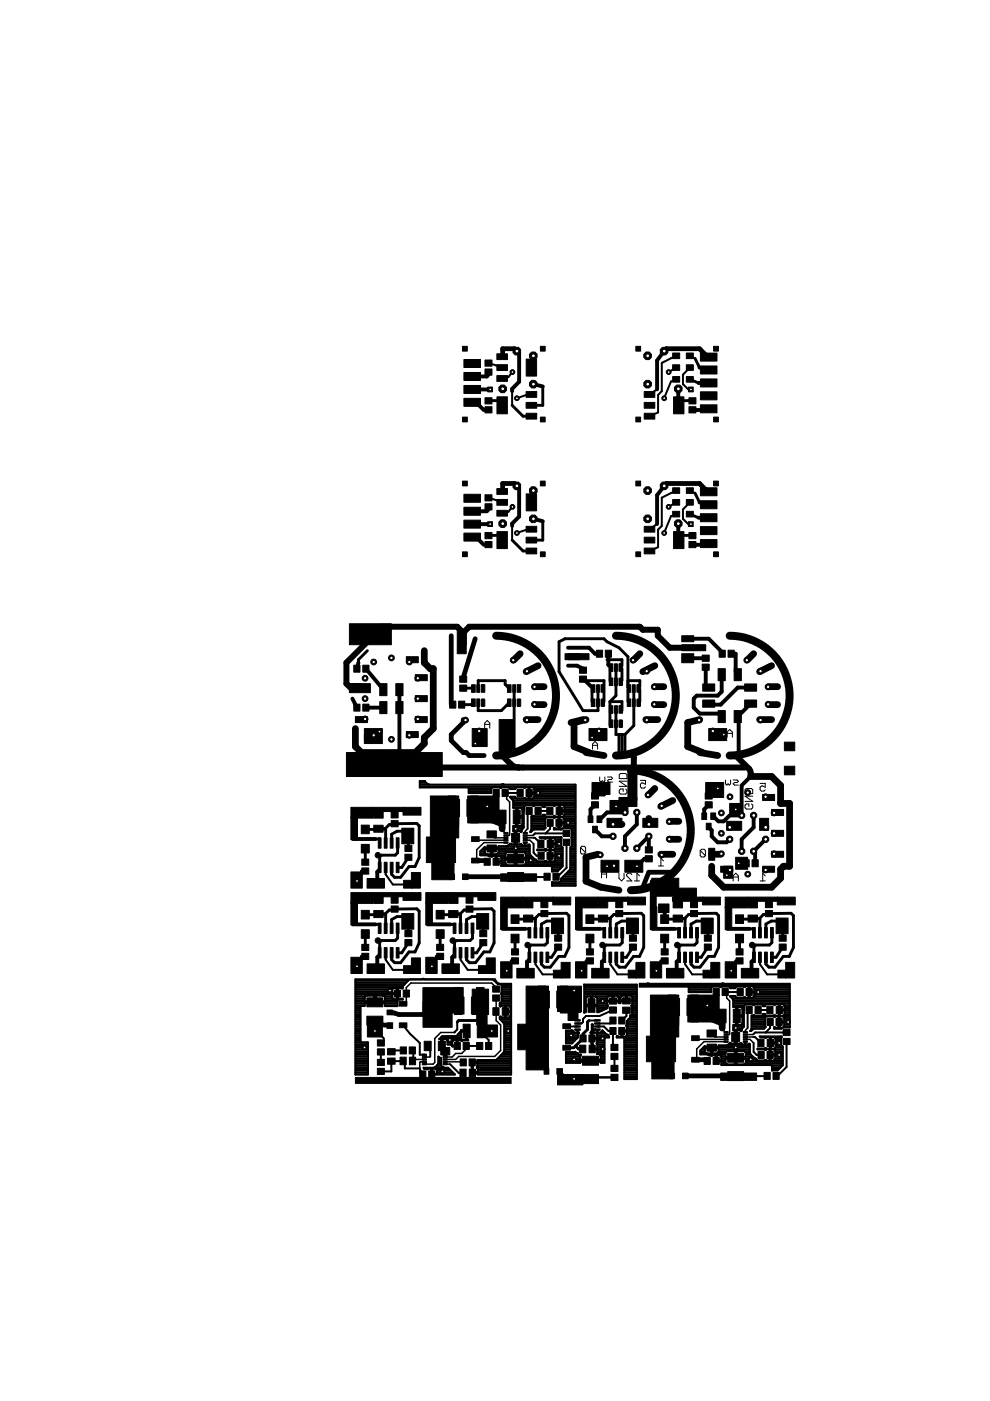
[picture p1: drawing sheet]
<svg xmlns="http://www.w3.org/2000/svg" width="210mm" height="297mm" viewBox="0 0 210 297" stroke-linecap="round" stroke-linejoin="round" font-family="sans-serif">
<g fill="#000" stroke="#000" stroke-width=".21">
<path d="M98.1 73.4h1v1h-1zM98.4 79h3.5v1.7h-3.5zM98.4 76.2h3.5v1.7h-3.5zM102.8 78.2h1.5v1.3h-1.5zM102.8 76.3h1.5v1.3h-1.5zM105.3 79.6h2.3v1.3h-2.3zM105.3 77.3h2.3v1.2h-2.3zM105.3 75h2.3v1.2h-2.3zM111.6 76.1h2.2v3.6h-2.2zM114.6 73.4h1v1h-1zM134.8 73.4h1v1h-1zM142.6 77.3h1.5v1.2h-1.5z"/>
<path d="M142.6 79.8h1.5v1.2h-1.5zM142.6 74.8h1.5v1.2h-1.5zM145.5 77.3h1.5v1.2h-1.5zM145.5 79.8h1.5v1.2h-1.5zM145.5 74.8h1.5v1.2h-1.5zM148.5 77.6h3.5v1.7h-3.5zM148.5 74.9h3.5v1.7h-3.5zM151.3 73.4h1v1h-1zM98.1 88.4h1v1.1h-1zM98.4 84.5h3.5v1.6h-3.5zM98.4 81.7h3.5v1.7h-3.5zM102.8 86.2h1.5v1.3h-1.5z"/>
<path d="M102.8 84.3h1.5v1.3h-1.5zM105.4 84.1h2.2v3.6h-2.2zM111.5 83h2.3v1.2h-2.3zM111.5 85.3h2.3v1.3h-2.3zM111.5 87.6h2.3v1.3h-2.3zM114.6 88.4h1v1.1h-1zM134.8 88.4h1v1.1h-1zM136.6 87.6h2.2v1.3h-2.2zM136.6 85.3h2.2v1.3h-2.2zM136.6 83h2.2v1.2h-2.2zM142.8 84.1h2.2v3.6h-2.2zM146.1 86.2h1.5v1.3h-1.5z"/>
<path d="M146.1 84.3h1.5v1.3h-1.5zM148.5 85.8h3.5v1.7h-3.5zM148.5 83.1h3.5v1.7h-3.5zM148.5 80.3h3.5v1.7h-3.5zM151.3 88.4h1v1.1h-1zM98.1 102h1v1h-1zM98.1 117h1v1h-1zM98.4 113h3.5v1.7h-3.5zM98.4 110.3h3.5v1.7h-3.5zM98.4 107.5h3.5v1.7h-3.5zM98.4 104.8h3.5v1.7h-3.5zM102.8 106.8h1.5v1.3h-1.5z"/>
<path d="M102.8 104.9h1.5v1.3h-1.5zM102.8 114.8h1.5v1.3h-1.5zM102.8 112.9h1.5v1.3h-1.5zM105.4 112.7h2.2v3.6h-2.2zM105.3 108.2h2.3v1.2h-2.3zM105.3 105.9h2.3v1.2h-2.3zM105.3 103.6h2.3v1.2h-2.3zM111.6 104.7h2.2v3.6h-2.2zM111.5 111.6h2.3v1.2h-2.3zM111.5 113.9h2.3v1.2h-2.3zM111.5 116.2h2.3v1.2h-2.3zM114.6 117h1v1h-1z"/>
<path d="M114.6 102h1v1h-1zM134.8 102h1v1h-1zM134.8 117h1v1h-1zM136.6 116.2h2.2v1.2h-2.2zM136.6 113.9h2.2v1.2h-2.2zM136.6 111.6h2.2v1.2h-2.2zM142.6 105.9h1.5v1.2h-1.5zM142.6 108.4h1.5v1.2h-1.5zM142.6 103.4h1.5v1.2h-1.5zM142.8 112.7h2.2v3.6h-2.2zM145.5 105.9h1.5v1.2h-1.5zM145.5 108.4h1.5v1.2h-1.5z"/>
<path d="M145.5 103.4h1.5v1.2h-1.5zM146.1 114.8h1.5v1.3h-1.5zM146.1 112.9h1.5v1.3h-1.5zM148.5 114.4h3.5v1.7h-3.5zM148.5 111.7h3.5v1.6h-3.5zM148.5 108.9h3.5v1.7h-3.5zM148.5 106.2h3.5v1.7h-3.5zM148.5 103.4h3.5v1.7h-3.5zM151.3 102h1v1h-1zM151.3 117h1v1h-1zM74.1 132.2h8.9v4.5h-8.9zM86.1 139.2h2.6v1.3h-2.6z"/>
<path d="M96.9 133.5h1.9v5.1h-1.9zM97.6 134.2h1.2v2.5h-1.2zM120.4 138.6h2.6v1.3h-2.6zM119.8 138.6h5.1v1.3h-5.1zM126.4 137.9h1.4v1.4h-1.4zM128.3 137.9h1.3v1.4h-1.3zM144.5 138.6h2.6v1.9h-2.6zM144.5 134.8h2.6v1.3h-2.6zM144.5 136.7h2.6v1.3h-2.6zM147.1 136.7h2.5v1.3h-2.5zM148.9 138.9h1.5v1.3h-1.5zM152.5 137.9h1.3v1.4h-1.3z"/>
<path d="M154.4 137.9h1.3v1.4h-1.3zM75 141h1.3v1.5h-1.3zM75 149.3h1.3v1.5h-1.3zM74.1 144.9h2.5v1.3h-2.5zM75.4 151.9h2.5v1.3h-2.5zM76.9 141h1.3v1.5h-1.3zM76.9 149.3h1.3v1.5h-1.3zM74.1 144.9h4.4v2h-4.4zM77.3 155.7h2.5v1.3h-2.5zM77.3 154.5h3.8v3.1h-3.8zM80.5 144.9h1.5v2.6h-1.5zM80.5 148.8h1.5v2.5h-1.5z"/>
<path d="M83.9 144.9h1.5v2.6h-1.5zM83.9 148.8h1.5v2.5h-1.5zM86.1 155.1h2.6v1.3h-2.6zM88.1 151.9h2.5v1.3h-2.5zM88.1 147.5h2.5v1.3h-2.5zM88.1 143h2.5v1.3h-2.5zM73.4 159.6h20.4v5h-20.4zM95.3 148.7h1.3v1.4h-1.3zM97.2 148.7h1.4v1.4h-1.4zM97.5 143.3h1.5v1.4h-1.5zM97.5 145.2h1.5v1.4h-1.5zM100 145.2h.8v1.6h-.8z"/>
<path d="M100 148.2h.8v1.6h-.8zM101.1 145.2h.6v1.6h-.6zM101.1 148.2h.6v1.6h-.6zM102 145.2h.8v1.6h-.8zM100.1 154.5h3.2v3.8h-3.2zM107.6 145.2h.8v1.6h-.8zM107.6 148.2h.8v1.6h-.8zM105.8 152.6h3.2v7h-3.2zM108.7 145.2h.6v1.6h-.6zM108.7 148.2h.6v1.6h-.6zM109.6 145.2h.8v1.6h-.8zM122.9 141.4h1.5v1.3h-1.5z"/>
<path d="M122.9 143.3h1.5v1.4h-1.5zM125.4 145.2h.7v1.6h-.7zM125.4 148.2h.7v1.6h-.7zM126.5 145.2h.6v1.6h-.6zM126.5 148.2h.6v1.6h-.6zM127.4 145.2h.8v1.6h-.8zM124.9 154.5h3.8v2.5h-3.8zM129.2 140.7h.7v1.6h-.7zM129.2 143.7h.7v1.7h-.7zM129.2 149.6h.7v1.6h-.7zM129.2 152.6h.7v1.6h-.7zM130.3 140.7h.6v1.6h-.6z"/>
<path d="M130.3 143.7h.6v1.7h-.6zM130.3 149.6h.6v1.6h-.6zM130.3 152.6h.6v1.6h-.6zM131.2 140.7h.8v1.6h-.8zM131.2 149.6h.8v1.6h-.8zM133 145.2h.8v1.6h-.8zM133 148.2h.8v1.6h-.8zM134.1 145.2h.6v1.6h-.6zM134.1 148.2h.6v1.6h-.6zM135 145.2h.8v1.6h-.8zM148.9 140.8h1.5v1.3h-1.5zM149 148.4h2.5v1.5h-2.5z"/>
<path d="M149 145h2.5v1.5h-2.5zM152.3 141.8h1.5v2.5h-1.5zM152.3 150.7h1.5v2.5h-1.5zM150.3 154.5h3.8v2.5h-3.8zM155.7 141.8h1.5v2.5h-1.5zM155.7 150.7h1.5v2.5h-1.5zM157.9 148.4h2.5v1.5h-2.5zM157.9 145h2.5v1.5h-2.5zM166.3 157.4h2.2v1.8h-2.2zM74.4 173.2h1.4v4.8h-1.4zM76.6 179h1.7v1.8h-1.7zM76.6 174.9h1.7v1.9h-1.7z"/>
<path d="M74.4 171.2h4.7v2.3h-4.7zM80.2 177.6h.6v2.2h-.6zM79.2 175h2v1.4h-2zM79.2 172h2v1.5h-2zM81.5 177.6h.6v2.2h-.6zM82.7 177.6h.6v2.2h-.6zM82.9 174h1.5v1.3h-1.5zM82.9 172.1h1.5v1.3h-1.5zM84 177.6h.6v2.2h-.6zM79.1 171.2h6.5v.9h-6.5zM85.9 179.2h1.4v1.3h-1.4zM85.2 175.6h2.5v3.3h-2.5z"/>
<path d="M85.4 171.2h3.9v1.6h-3.9zM90.4 177.5h6.2v5.4h-6.2zM95.1 168.8h1.6v5.7h-1.6zM91.2 168.8h6.1v8.9h-6.1zM95.9 169.5h1.5v3.6h-1.5zM99 169.5h1.5v3.6h-1.5zM99.8 168.8h1.6v5.7h-1.6zM100 177.4h1.6v1h-1.6zM103.3 176.2h1.9v1.5h-1.9zM103.3 179.2h1.9v1.4h-1.9zM99.2 168.8h6.6v5.7h-6.6zM104.5 167.4h1.4v1.5h-1.4z"/>
<path d="M105.8 171.8h1.5v2.8h-1.5zM106.8 176.5h.9v.3h-.9zM106.8 177h.9v.3h-.9zM106.8 177.5h.9v.3h-.9zM106.8 178h.9v.3h-.9zM106.8 178.5h.9v.3h-.9zM106.4 167.4h1.4v1.5h-1.4zM108.5 176.7h1.7v1.9h-1.7zM108.8 171.8h1.5v2.8h-1.5zM109.6 167.4h1.3v1.5h-1.3zM110.9 178.5h.9v.3h-.9zM110.9 178h.9v.3h-.9z"/>
<path d="M110.9 177.5h.9v.3h-.9zM110.9 177h.9v.3h-.9zM110.9 176.5h.9v.3h-.9zM111.5 167.4h1.3v1.5h-1.3zM111.5 171.2h1.3v1.5h-1.3zM113.4 171.2h1.3v1.5h-1.3zM114 178.1h1.3v1.6h-1.3zM115.9 171.1h1.3v1.6h-1.3zM116 173.7h1.3v1.5h-1.3zM116 178.1h1.3v1.6h-1.3zM117.9 173.7h1.3v1.5h-1.3zM117.9 171.1h1.3v1.6h-1.3z"/>
<path d="M119.4 177.9h1.5v1.3h-1.5zM119.4 176h1.5v1.4h-1.5zM124.7 173h1v1.4h-1zM125.6 175.2h1.1v1.4h-1.1zM125.4 170h1.5v1.3h-1.5zM125.4 168.1h1.5v1.3h-1.5zM126.6 173h1v1.4h-1zM125.5 165.9h3.8v2.5h-3.8zM128.7 173.5h3.2v1.9h-3.2zM129.3 169.7h3.8v2.6h-3.8zM131.2 169.1h3.8v1.9h-3.8zM133.1 162.7h1.9v7h-1.9z"/>
<path d="M136.8 179.5h1.5v1.3h-1.5zM136.3 173.5h3.2v1.9h-3.2zM148.8 172.4h1v1.4h-1zM149.8 174.5h1v1.4h-1zM149.5 170h1.5v1.3h-1.5zM149.5 168.1h1.5v1.3h-1.5zM150.3 179.9h1.2v2.5h-1.2zM150.7 172.4h1v1.4h-1zM149.6 165.9h3.8v3.2h-3.8zM154.1 174.1h3.1v1.9h-3.1zM154.7 170.3h2.5v2.6h-2.5zM161.1 173.5h1.9v2.5h-1.9z"/>
<path d="M161.7 168.4h2.5v1.3h-2.5zM163.6 176h2.5v1.3h-2.5zM163.6 171.6h2.5v1.3h-2.5zM166.3 162.5h2.2v1.8h-2.2zM74.4 191.3h1.4v4.8h-1.4zM74.4 184.9h2.4v3.4h-2.4zM76.7 182.1h1.5v1.4h-1.5zM76.7 184h1.5v1.3h-1.5zM76.6 197.1h1.7v1.8h-1.7zM76.6 193h1.7v1.8h-1.7zM74.4 189.3h4.7v2.2h-4.7zM80.2 195.7h.6v2.2h-.6z"/>
<path d="M80.2 182.8h.6v2.2h-.6zM79.2 193.1h2v1.4h-2zM79.2 190.1h2v1.4h-2zM77.8 186.3h3.7v1.6h-3.7zM77.8 187.9h3.7v.4h-3.7zM81.5 195.7h.6v2.2h-.6zM81.5 182.8h.6v2.2h-.6zM82.7 195.7h.6v2.2h-.6zM82.7 182.8h.6v2.2h-.6zM82.9 192.1h1.5v1.3h-1.5zM82.9 190.2h1.5v1.3h-1.5zM84 195.7h.6v2.2h-.6z"/>
<path d="M84 182.8h.6v2.2h-.6zM79.1 189.3h6.5v.8h-6.5zM85.9 199.2h1.4v1.3h-1.4zM85.9 197.3h1.4v1.3h-1.4zM85.9 181.1h1.4v1.3h-1.4zM85.6 186.6h1.8v1.7h-1.8zM85.2 193.7h2.5v3.3h-2.5zM87.2 185h1.9v3.3h-1.9zM85.4 189.3h3.9v1.6h-3.9zM90.3 191.3h1.4v4.8h-1.4zM92.5 197.1h1.7v1.8h-1.7zM92.5 193h1.7v1.8h-1.7z"/>
<path d="M90.3 189.3h4.7v2.2h-4.7zM91.5 182.4h4.5v4.1h-4.5zM95.4 185.3h1v1.2h-1zM96.1 195.7h.6v2.2h-.6zM95.1 193.1h2v1.4h-2zM95.1 190.1h2v1.4h-2zM97.3 195.7h.6v2.2h-.6zM98.6 195.7h.6v2.2h-.6zM98.1 185.3h1.2v1.2h-1.2zM98.8 192.1h1.5v1.3h-1.5zM98.8 190.2h1.5v1.3h-1.5zM99.9 195.7h.6v2.2h-.6z"/>
<path d="M95 189.3h6.5v.8h-6.5zM100 181.9h1.6v1.1h-1.6zM101.7 199.2h1.5v1.3h-1.5zM101.7 197.3h1.5v1.3h-1.5zM101.1 193.7h2.5v3.3h-2.5zM102.6 182h1.3v1.5h-1.3zM101.3 189.3h3.8v1.6h-3.8zM104.5 182h1.4v1.5h-1.4zM106.2 192.2h1.3v4.9h-1.3zM108.4 198.1h1.6v1.8h-1.6zM108.4 194h1.6v1.8h-1.6zM106.2 190.2h4.6v2.3h-4.6z"/>
<path d="M107.6 185h3.4v1.9h-3.4zM107.6 181.1h3.4v1.9h-3.4zM112 196.7h.5v2.2h-.5zM111 194h2v1.5h-2zM111 191h2v1.5h-2zM106.2 185.3h7.6v1.5h-7.6zM113.2 196.7h.6v2.2h-.6zM114.5 196.7h.6v2.2h-.6zM114.1 180.7h1.3v1.5h-1.3zM114.7 193h1.5v1.4h-1.5zM114.7 191.1h1.5v1.3h-1.5zM115.8 196.7h.6v2.2h-.6z"/>
<path d="M115.3 185.1h1.3v1.5h-1.3zM116 180.7h1.3v1.5h-1.3zM110.8 190.2h6.5v.9h-6.5zM117.2 185.1h1.4v1.5h-1.4zM117.6 198.2h1.5v1.4h-1.5zM116.9 194.6h2.6v3.4h-2.6zM117.2 190.2h3.8v1.7h-3.8zM122 192.2h1.4v4.9h-1.4zM124.2 198.1h1.7v1.8h-1.7zM124.2 194h1.7v1.8h-1.7zM122 190.2h4.7v2.3h-4.7zM127.8 196.7h.6v2.2h-.6z"/>
<path d="M126.9 194h2v1.5h-2zM126.9 191h2v1.5h-2zM129.1 196.7h.6v2.2h-.6zM130.4 196.7h.6v2.2h-.6zM127.4 182.4h3.8v2.5h-3.8zM130.6 193h1.4v1.4h-1.4zM130.6 191.1h1.4v1.3h-1.4zM131.6 196.7h.6v2.2h-.6zM126.7 190.2h6.5v.9h-6.5zM133.5 198.2h1.4v1.4h-1.4zM132.8 194.6h2.6v3.4h-2.6zM132.5 182.4h3.8v2.5h-3.8z"/>
<path d="M133.1 190.2h3.8v1.7h-3.8zM136.8 181.4h1.5v1.3h-1.5zM137.9 192.2h1.4v4.9h-1.4zM140.1 198.1h1.7v1.8h-1.7zM140.1 194h1.7v1.8h-1.7zM139.6 191.7h2.2v1.8h-2.2zM139.6 186.6h2.2v1.8h-2.2zM138.2 186.2h5.7v3.8h-5.7zM143.7 196.7h.6v2.2h-.6zM142.7 194h2v1.5h-2zM142.7 191h2v1.5h-2zM144.9 196.7h.6v2.2h-.6z"/>
<path d="M146.2 196.7h.6v2.2h-.6zM143 188.3h4.7v2.3h-4.7zM146.4 193h1.5v1.4h-1.5zM146.4 191.1h1.5v1.3h-1.5zM147.5 196.7h.6v2.2h-.6zM142.6 190.2h6.5v.9h-6.5zM149.3 198.2h1.5v1.4h-1.5zM148.7 194.6h2.5v3.4h-2.5zM148.9 190.2h3.8v1.7h-3.8zM153.8 192.2h1.4v4.9h-1.4zM153.4 183.7h1.9v2.5h-1.9zM152.8 183.7h2.5v1.2h-2.5z"/>
<path d="M156 198.1h1.6v1.8h-1.6zM156 194h1.6v1.8h-1.6zM153.8 190.2h4.7v2.3h-4.7zM156 181.8h2.5v2.5h-2.5zM157.5 182.3h1.4v1.5h-1.4zM159.6 196.7h.5v2.2h-.5zM158.6 194h2v1.5h-2zM158.6 191h2v1.5h-2zM159.4 182.3h1.4v1.5h-1.4zM160.8 196.7h.6v2.2h-.6zM162.1 196.7h.6v2.2h-.6zM162.3 193h1.5v1.4h-1.5z"/>
<path d="M162.3 191.1h1.5v1.3h-1.5zM163.4 196.7h.6v2.2h-.6zM161.7 183.7h2.5v1.2h-2.5zM158.5 190.2h6.4v.9h-6.4zM163.6 180.5h2.5v1.3h-2.5zM165.2 198.2h1.5v1.4h-1.5zM164.5 194.6h2.6v3.4h-2.6zM164.8 190.2h3.8v1.7h-3.8zM74.4 203h2.4v3.4h-2.4zM76.7 200.2h1.5v1.3h-1.5zM76.7 202.1h1.5v1.3h-1.5zM80.2 200.9h.6v2.2h-.6z"/>
<path d="M77.9 216h3.2v3.9h-3.2zM77.8 215.5h3.4v1.9h-3.4zM77.8 211.6h3.4v1.9h-3.4zM77.8 204.4h3.7v1.6h-3.7zM77.8 206h3.7v.4h-3.7zM81.5 200.9h.6v2.2h-.6zM82.1 216.9h1.1v1.1h-1.1zM82.1 214.1h1.1v1.1h-1.1zM82.7 200.9h.6v2.2h-.6zM84 200.9h.6v2.2h-.6zM83.6 209.9h1.3v1.5h-1.3zM84.7 216.9h1.6v1h-1.6z"/>
<path d="M84.7 212.3h1.6v1h-1.6zM85.5 209.9h1.3v1.5h-1.3zM85.6 204.7h1.8v1.7h-1.8zM87.2 203.1h1.9v3.3h-1.9zM90.3 203h2.4v3.4h-2.4zM92.6 200.2h1.5v1.3h-1.5zM92.6 202.1h1.5v1.3h-1.5zM89.7 212.4h6.2v5.4h-6.2zM96.1 200.9h.6v2.2h-.6zM93.7 204.4h3.7v1.6h-3.7zM93.7 206h3.7v.4h-3.7zM96.3 209.4h1.6v5.7h-1.6z"/>
<path d="M97.3 200.9h.6v2.2h-.6zM89.7 209.4h8.5v5.4h-8.5zM96.9 211.4h1.5v3.6h-1.5zM98.6 200.9h.6v2.2h-.6zM98.2 217.1h1.5v2.9h-1.5zM99.9 200.9h.6v2.2h-.6zM99.9 211.4h1.5v3.6h-1.5zM101 209.4h1.6v5.7h-1.6zM101.2 217.1h1.5v2.9h-1.5zM101.5 204.7h1.7v1.7h-1.7zM101.1 215.1h2.2v2.2h-2.2zM100.1 209.7h3.5v5.4h-3.5z"/>
<path d="M103.1 203.1h1.9v3.3h-1.9zM102 217.3h3.5v2.6h-3.5zM104.5 213.7h1.3v1.6h-1.3zM104.5 210.9h1.4v1.4h-1.4zM104.5 209h1.4v1.4h-1.4zM106.5 213.7h1.3v1.6h-1.3zM106.2 203.9h2.4v3.4h-2.4zM108.5 201.2h1.4v1.3h-1.4zM108.5 203.1h1.4v1.3h-1.4zM112 201.9h.5v2.2h-.5zM109.6 205.3h3.7v1.7h-3.7zM109.6 207h3.7v.3h-3.7z"/>
<path d="M113.2 201.9h.6v2.2h-.6zM114.5 201.9h.6v2.2h-.6zM114.1 209.1h1.6v5.7h-1.6zM109.8 217.1h6.2v5.5h-6.2zM111.5 209.1h4.8v17.7h-4.8zM115.8 201.9h.6v2.2h-.6zM115 210.1h1.5v3.6h-1.5zM117.6 200.2h1.5v1.3h-1.5zM117.3 205.7h1.8v1.6h-1.8zM118 210.1h1.5v3.6h-1.5zM118.8 209.1h1.6v5.7h-1.6zM119 204h1.9v3.3h-1.9z"/>
<path d="M119.3 217.1h1.6v1h-1.6zM120.4 214.5h1.9v1.9h-1.9zM121.9 216.2h1.1v.3h-1.1zM121.9 216.9h1.1v.2h-1.1zM121.9 217.5h1.1v.3h-1.1zM121.9 218.1h1.1v.3h-1.1zM121.7 211.8h1.5v2.8h-1.5zM118.2 209.1h5.1v5.4h-5.1zM123 219.4h1.3v1.5h-1.3zM122 203.9h2.4v3.4h-2.4zM124.3 201.2h1.5v1.3h-1.5zM124.3 203.1h1.5v1.3h-1.5z"/>
<path d="M124.7 211.8h1.5v2.8h-1.5zM124.9 219.4h1.3v1.5h-1.3zM126.1 218.1h1.2v.3h-1.2zM126.1 217.5h1.2v.3h-1.2zM126.1 216.9h1.2v.2h-1.2zM126.1 216.2h1.2v.3h-1.2zM127.8 201.9h.6v2.2h-.6zM125.5 205.3h3.6v1.7h-3.6zM125.5 207h3.6v.3h-3.6zM129.1 201.9h.6v2.2h-.6zM129.3 217.8h1.3v1.5h-1.3zM129.3 215.6h1.3v1.5h-1.3z"/>
<path d="M129.2 213.5h1.5v1.3h-1.5zM129.2 211.6h1.5v1.3h-1.5zM130.4 201.9h.6v2.2h-.6zM131.6 201.9h.6v2.2h-.6zM131.2 217.8h1.3v1.5h-1.3zM131.2 215.6h1.3v1.5h-1.3zM132 213.5h1.6v1.3h-1.6zM132 211.5h1.6v1.4h-1.6zM133.5 200.2h1.4v1.3h-1.4zM133.2 205.7h1.8v1.6h-1.8zM134.8 204h1.9v3.3h-1.9zM137.9 203.9h2.4v3.4h-2.4z"/>
<path d="M140.2 201.2h1.5v1.3h-1.5zM140.2 203.1h1.5v1.3h-1.5zM137.1 219.7h6.1v5.4h-6.1zM141.7 211h1.6v5.7h-1.6zM137.9 211h6v8.9h-6zM142.6 211.7h1.5v3.6h-1.5zM143.7 201.9h.6v2.2h-.6zM141.3 205.3h3.7v1.7h-3.7zM141.3 207h3.7v.3h-3.7zM144.9 201.9h.6v2.2h-.6zM146.2 201.9h.6v2.2h-.6zM145.6 211.7h1.5v3.6h-1.5z"/>
<path d="M146.4 211h1.6v5.7h-1.6zM147.5 201.9h.6v2.2h-.6zM146.6 219.6h1.7v1h-1.7zM149.3 200.2h1.5v1.3h-1.5zM149.1 205.7h1.7v1.6h-1.7zM149.9 218.4h2v1.5h-2zM145.8 211h6.7v5.7h-6.7zM151.2 209.6h1.3v1.5h-1.3zM150.7 204h1.9v3.3h-1.9zM152.5 214h1.4v2.9h-1.4zM153.5 218.7h.9v.3h-.9zM153.5 219.2h.9v.3h-.9z"/>
<path d="M153.5 219.7h.9v.3h-.9zM153.1 209.6h1.3v1.5h-1.3zM153.8 203.9h2.4v3.4h-2.4zM155.1 218.9h1.7v1.9h-1.7zM155.5 214h1.5v2.9h-1.5zM156.1 201.2h1.4v1.3h-1.4zM156.1 203.1h1.4v1.3h-1.4zM156.3 209.6h1.3v1.5h-1.3zM157.6 219.7h.9v.3h-.9zM157.6 219.2h.9v.3h-.9zM157.6 218.7h.9v.3h-.9zM158.2 209.6h1.3v1.5h-1.3z"/>
<path d="M158.2 213.4h1.3v1.5h-1.3zM159.6 201.9h.5v2.2h-.5zM157.2 205.3h3.7v1.7h-3.7zM157.2 207h3.7v.3h-3.7zM160.1 213.4h1.3v1.5h-1.3zM160.8 201.9h.6v2.2h-.6zM162.1 201.9h.6v2.2h-.6zM162.6 213.3h1.3v1.6h-1.3zM162.6 215.9h1.3v1.5h-1.3zM163.4 201.9h.6v2.2h-.6zM164.5 215.9h1.3v1.5h-1.3zM164.6 213.3h1.3v1.6h-1.3z"/>
<path d="M165.2 200.2h1.5v1.3h-1.5zM164.9 205.7h1.8v1.6h-1.8zM166 218.2h1.5v1.4h-1.5zM166.6 204h1.9v3.3h-1.9zM80 224.6h1.5v1.3h-1.5zM80 226.5h1.5v1.3h-1.5zM80 222.4h1.5v1.3h-1.5zM80 220.5h1.5v1.3h-1.5zM82.2 222.3h1.6v1.3h-1.6zM82.2 224.3h1.6v1.3h-1.6zM84.8 224.1h1.3v1.6h-1.3zM84.9 222h1.3v1.5h-1.3z"/>
<path d="M86.8 222h1.3v1.5h-1.3zM86.8 224.1h1.3v1.6h-1.3zM89 227.1h1.3v1.4h-1.3zM89.5 223.5h.9v.3h-.9zM89.5 224h.9v.3h-.9zM89.5 224.5h.9v.3h-.9zM89.5 225h.9v.3h-.9zM89.5 225.5h.9v.3h-.9zM89.9 220.8h1.5v2h-1.5zM90.9 227.1h1.3v1.4h-1.3zM92.9 220.8h1.5v2h-1.5zM93.9 225.5h.9v.3h-.9z"/>
<path d="M93.9 225h.9v.3h-.9zM93.9 224.5h.9v.3h-.9zM93.9 224h.9v.3h-.9zM93.9 223.5h.9v.3h-.9zM93.5 222.1h1.9v1.6h-1.9zM96.3 221h1.3v1.5h-1.3zM97.5 226.7h1.3v1.6h-1.3zM97.6 224.5h1.3v1.5h-1.3zM98.2 221h1.3v1.5h-1.3zM99.5 224.5h1.3v1.5h-1.3zM99.5 226.7h1.3v1.6h-1.3zM101 221h1.4v1.5h-1.4z"/>
<path d="M103 221h1.3v1.5h-1.3zM75.4 228.4h33v1.3h-33zM115.4 226.6h1v1.2h-1zM118.1 226.6h1.2v1.2h-1.2zM119.3 221.6h1.6v1.1h-1.6zM118.2 227.8h5.4v2.2h-5.4zM122.9 221.6h1.3v1.6h-1.3zM124.9 221.6h1.3v1.6h-1.3zM123.5 227.8h3.4v1.9h-3.4zM123.5 223.9h3.4v1.9h-3.4zM129.5 223.3h1.5v1.3h-1.5zM129.5 221.4h1.5v1.3h-1.5z"/>
<path d="M129.5 225.9h1.5v1.3h-1.5zM129.5 227.8h1.5v1.3h-1.5zM138.2 224.6h4.4v4.1h-4.4zM142 227.5h1v1.2h-1zM144.7 227.5h1.2v1.2h-1.2zM146.6 224.2h1.7v1h-1.7zM149.3 224.2h1.3v1.5h-1.3zM149.9 221.4h2v1.5h-2zM151.2 224.2h1.3v1.5h-1.3zM153.5 220.2h.9v.3h-.9zM153.5 220.7h.9v.3h-.9zM154.3 227.2h3.4v1.9h-3.4z"/>
<path d="M154.3 223.3h3.4v1.9h-3.4zM157.6 220.7h.9v.3h-.9zM157.6 220.2h.9v.3h-.9zM152.8 227.5h7.6v1.6h-7.6zM160.7 220.3h1.3v1.6h-1.3zM160.7 222.9h1.3v1.5h-1.3zM162 227.4h1.3v1.5h-1.3zM162.6 222.9h1.3v1.5h-1.3zM162.7 220.3h1.3v1.6h-1.3zM163.9 227.4h1.3v1.5h-1.3zM166 220.2h1.5v1.3h-1.5z"/>
</g>
<g fill="#000" stroke="#000" stroke-width=".21">
<path d="M102.1 148.2h.5l.2 .2v1.2l-.2 .2h-.4l-.2-.2z" fill-rule="evenodd"/>
<path d="M109.7 148.2h.5l.2 .2v1.2l-.2 .2h-.4l-.2-.2z" fill-rule="evenodd"/>
<path d="M127.5 148.2h.5l.2 .2v1.2l-.2 .2h-.4l-.2-.2z" fill-rule="evenodd"/>
<path d="M131.3 143.8l.5-.1 .2 .2v1.3l-.2 .2h-.4l-.2-.2z" fill-rule="evenodd"/>
<path d="M131.3 152.7l.5-.1 .2 .2v1.3l-.2 .1h-.4l-.2-.1z" fill-rule="evenodd"/>
<path d="M135.1 148.2h.5l.2 .2v1.2l-.2 .2h-.4l-.2-.2z" fill-rule="evenodd"/>
<circle cx="80.1" cy="181.3" r=".6"/>
<circle cx="80.1" cy="199.4" r=".59"/>
<circle cx="96" cy="199.4" r=".59"/>
<circle cx="140.3" cy="181.3" r=".61"/>
<circle cx="111.9" cy="200.4" r=".59"/>
<circle cx="127.7" cy="200.4" r=".58"/>
<circle cx="143.6" cy="200.4" r=".59"/>
<circle cx="159.5" cy="200.4" r=".59"/>
</g>
<g fill="none" stroke="#000" stroke-width=".21">
<path d="M102.8 154.4v-1.1l.5-.5 .5 .5v1.1M102.8 153.6h1M125.6 158.8v-1l.6-.6 .5 .6v1M125.6 158h1.1M154.2 156.3v-1.1l.5-.5 .6 .5v1.1M154.2 155.5h1.1M123.1 179.7l.3-.3h.5l.3 .3v1.1M123.1 179.7v1.1l.3 .3h.5l.3-.3M123.1 179.7l1.1 1.1M127.1 164.7v.8l.3 .3 .3-.3 .3 .3 .2-.3v-.8M128.8 164.7h.8l.3 .3-.3 .3h-.5l-.3 .2 .3 .3h.8M131.3 164.3l.3-.3h1.1l.2 .3v.8h-1.6z"/>
<path d="M132.7 167.3l.2 .3v.5l-.2 .3h-1.1l-.3-.3v-.5l.3-.3h.5v.5M132.9 165.6h-1.6l1.6 1.1h-1.6M135.8 165.5h1.1v.8l-.6-.3h-.3l-.2 .3v.5l.2 .3h.6l.3-.3M153.8 165.4v.8l.3 .3 .3-.3 .2 .3 .3-.3v-.8M155.4 165.4h.9l.2 .3-.2 .2h-.6l-.3 .3 .3 .3h.8M158 167.4l.2-.2h1.1l.3 .2v.9h-1.6zM159.3 170.5l.3 .2v.6l-.3 .2h-1.1l-.2-.2v-.6l.2-.2h.6v.5M159.6 168.8h-1.6l1.6 1.1h-1.6M161.2 166.1h1v.8l-.5-.3h-.3l-.2 .3v.5l.2 .3h.6l.2-.3M127.5 186.1v-1l.6-.6 .5 .6v1M127.5 185.3h1.1M131.2 185.1v1.1l.6 .6 .5-.6v-1.1"/>
<path d="M134 185.4l-.3-.3h-.6l-.2 .3v.3l1.1 1.1h-1.1M134.5 186.8h1.1M135.6 185.7l-.6-.6v1.7M139.6 183.6h1.1M140.7 182.5l-.6-.5v1.6M148.5 180.3l.2-.2h.6l.3 .2v1.1M148.5 180.3v1.1l.2 .3h.6l.3-.3M148.5 180.3l1.1 1.1M155.4 186.8v-1.1l.6-.6 .5 .6v1.1M155.4 185.9h1.1M161.2 186.8h1M162.2 185.7l-.5-.6v1.7"/>
</g>
<g fill="none" stroke="#000" stroke-width=".42">
<path d="M103.6 76.9v.1M103.6 76.9l2.9 1M108.6 78.9l-.8 1-1.3 .3M143.4 75.4l-3.1 1.5v6l-.8 .8v3.7l-1.8 .8M143.4 77.9l-1.6 1M146.3 75.4l1.1 .6M146.3 77.9l-1.5 1.5v2l1 1 .7 .2M149.6 75.7h.7M150.3 78.4v.1M103.6 84.9v.1M108.6 82.9v3M112.7 83.6l-.2-.2-2.9 1"/>
<path d="M139.3 82.5l-1.6 1.1M143.4 80.4l-1.1 .5-1.5 3.5M146.8 84.9v.1M150 86.4l.3 .3M103.6 105.5v.1M103.6 113.5v.1M103.6 105.5l2.9 1M108.6 111.5v3M108.6 107.5l-.8 1-1.3 .3M112.7 112.2l-.2-.2-2.9 1M139.3 111.1l-1.6 1.1M143.4 104l-3.1 1.5v6l-.8 .8v3.7l-1.8 .8"/>
<path d="M143.4 109l-1.1 .5-1.5 3.5M143.4 106.5l-1.6 1M146.3 104l1.1 .6M146.3 106.5l-1.5 1.5v2l1 1 .7 .1M146.8 113.5v.1M149.6 104.3h.7M150 115l.3 .3M150.3 107h.1M80.5 177.9v.7M89 166.3h33v21.5h-5v-.8h1.7l.3-.2v-.5l1.9-2.2v-4.5l.4-.2v-1.6l-.2-.2 .2-.1v-1.6l-.3-.3h-1.6l.2-.3v-.7M89 166.7h33M89 166h1.3"/>
<path d="M91 166.3l-.4-.1-.5-.6h-1.1v1.4h10.3l.1 .1M99.4 167.1v1h4.7v-.9l.3-.2h1.6l.2 .1M99.4 167.8h4.7M99.4 167.5h4.7M99.4 167.1h4.8M102.5 179.8h1.6M104.4 179.8h7.9M105.2 168.1v2.9l1.1 3.6M105.7 179.5h6.6M106.2 167.1l.1-.1h1.6l.3 .3h1l.3-.3h1.7l.9-.1v1.1h1.2l-.1-.9M106.2 167.1h.1M106.3 166.3h.5"/>
<path d="M107.1 168.1h3.2M108 179.1h2.6M108.1 167.1h1.2M108.4 179l-.3-.1-.2 .3-.5 .2h-1.7v.3h-1.3v1.4h1l.3-.4v-.6h-2.9l.1 .8 .3 .2h.9v-1.4h-1.3v-.2l-1 1v.8h5.4M108.4 169.3h13.6M108.8 169.7h13.2M108.8 176.1h1.8M108.8 175.7h2M108.8 175.3h2.2M108.8 171.2h2.3M108.8 170.8h2.5M108.8 170.5h13.2"/>
<path d="M108.8 170.1h13.2M109.1 179v-1.2h.4v1.2M109.1 178.7h.4M109.1 178.3h.4M109.1 177.9h.4M109.1 177.2h.4M109.1 176.8h.4M109.1 176.4h.4M109.4 174.6h.3M109.4 175h.3M109.4 174.2h.3M109.4 173.8h.3"/>
<path d="M109.4 173.5h.3M109.4 172.7h.3M109.4 172.3h.3M109.4 172h.3M109.4 171.6h.3M109.7 173.1h1.3M110.4 178.9l-.2 .1M110.5 179l.1 .1M110.5 178.9v.1M110.6 179.1l.3 .2h1l.3-.2M110.6 175h.4M110.7 171.6l-.3-.3h-.7v3.8h.7l.4-.4v-1.3h-1.4v1.7h-.6v1.1h.3v1.2h.4v-1.2h.7l.3 .2 .1-.3"/>
<path d="M110.7 171.6h.4M110.8 174.6h.2M110.8 174.2h.2M110.8 173.8h.2M110.8 173.5h.2M110.8 172.7h.2M110.8 172.3h.2M110.8 172h.3M111.4 179.1h.1M111.4 178.9v.4M111.4 178.9h.1M111.5 169.3l-.3-.1-1.7 .1-.3-.4h-1l.6 1v1.4h.6v1.7h1.4l-.1-1.4"/>
<path d="M112.1 169h.2M112.1 168.6h.2M112.1 167.8h.2M112.1 167.5h.2M112.1 167.1h.2M112.2 179.1h.1M112.2 179l.1 .2v1.8M112.2 179v.1M112.2 171.9l-.3 .4v3.4M112.3 168.2h9.7M112.6 176.1h.3M112.7 174.6h2.9"/>
<path d="M112.7 175.7h2.8M112.7 175.3h2.9M112.7 175h2.9M112.7 174.2h2.9M112.7 173.8h2.9M112.7 173.5h3M113 173.1l.1-.1 .2 .1M113.1 170.8h.1M113.1 177.6h.3l1.3 1.3M113.1 178.9v1.9l.7 .6h.9M113.2 167.1l-.2-.2h-.7v2.4M113.2 167.1h8.8"/>
<path d="M113.3 168.9l-.4 .4M113.3 168.9v-.7h-1.2v1.1M113.3 169h8.7M113.3 168.6h8.7M113.3 167.8h8.7M113.3 167.5h8.7M114.1 171.9h2.5M114.5 177.6h4.5M115 170.8h.6M115.7 173.1h-3v2.8l-.3 .5h.2l.7-.5h2l.4-.4-.1-.1v-1.9l.2-.2 1.7 .1 .9-.2v1.1h1.2l-.1-.9M116.5 179.8h.3M116.5 179.5h.3"/>
<path d="M116.5 178.7h.3M116.5 178.3h.3M116.5 177.9h.3M116.6 174.5v1.2l-.9 1M117.4 175.7h1.7M117.5 173.1h.1M117.5 170.8h.1M117.6 170.8l-1.8-.1-.3 .4h-.4l-.2-.3h-1.6l-.2 .1-.1-.1h-1.6l-.3 .2-.1 1.1v3.4l-.4 .6M117.6 170.8l.3-.1h.5v1.1h1.3l-.1-1M117.8 177.9l-.4-.2h-.6v2.5M117.8 177.9h1.2M117.8 179v.9l-.4 .3"/>
<path d="M117.8 179.8h1.5M117.8 179.5h1.2M117.8 178.7h1.2M117.8 178.3h1.2M118.4 175.3h.2M118.4 175h.2M118.4 174.2h.2M118.4 173.8h.2M118.4 173.5h.2M118.4 173.1h.3M118.4 172.7h.3M118.4 172.3h.3"/>
<path d="M118.4 171.6h.3M118.4 171.2h.3M118.4 170.8h.3M118.7 172h3.3M119 177.5l.1 .1-.1 .2v1.6l.3 .2v4.1l-1.1 1M119 175.9h.1M119 177.5h.1M119 177.5h-4.6l.2 .2h.9l.1 .2 .4-.2h.5v1.1h1.3v-.9M119 179.1l-2.5-.1v1.2M119.5 173.1h2.5M119.5 173.4l-.3-.2h-.6v2.5h.6l-.2 .2M119.5 173.5h2.5"/>
<path d="M119.6 170.8h2.4M119.6 170.8l-.3-.1h-.6v2.5l.8-.1 .2-.3v-.8h-1.3v1.2h-.5l-.4-.2-.1 .1h-1.6l-.3-.4h-.4l-.2 .4M119.6 175.3h2.4M119.6 175h2.4M119.6 174.2h2.4M119.6 173.8h2.4M119.7 172.7h2.3M119.7 172.3h2.3M119.7 171.6h2.3M119.7 171.2h2.3M120.1 176.7h-6.6l-.4 .3M120.1 178.6v5.4l-1.9 1.9h-.3"/>
<path d="M120.9 179.8h1.1M121.1 175.7h.9M121.2 177.6h.8M121.2 179.5h.8M121.3 179.1h.7M121.3 178.7h.7M121.3 178.3h.7M121.3 177.9h.7M121.3 177.2h.7M121.3 176.8h.7M121.3 176.4h.7M121.3 176.1h.7"/>
<path d="M122 174.6h-3.6v1.1l-1-.1v.3h1.6M77.3 184.6h-.7v.5M80.5 196v.7M81.8 183.9v1.5l1.5 2.1h2.4M93.5 180.2v.6M96.4 196v.7M101.8 181h1.1M101.8 180.6h1M102.1 180.2h.7M103.3 181.3l.9 .4 .9-.2v1.1h1.2l-.1-.9M104.1 180.2h.3M104.1 181h.3"/>
<path d="M104.1 180.6h.3M105.1 182.5h.2M105.1 182.1h.2M105.1 181.7h.2M105.6 181h1.6M105.7 180.2h6.6M105.7 180.6h6.6M106.2 181.7l-.3-.2h-.6v1.3h1.9M106.2 181.7h1M106.3 183.6h13M106.3 182.8v.7M106.3 183.5v.1"/>
<path d="M106.3 183.2h.9M106.3 182.5h.9M106.3 182.1h2.8M107.3 180.8l.3-.2h1.5v2.9l-1.7-.1-.2-.2v-1h4.3l-.1 1-.3 .3h-1.6v-2.9l1.7 .1 .3 .3v.8h-4.3zM109.1 181.3h.4M109.1 182.8h.4M109.1 183.2h.4M109.1 182.5h.4M109.1 181.7h.4M109.1 181h.4M109.3 185.9h6.7M109.5 182.1h3.7"/>
<path d="M111.4 183.2h7.9M111.5 181h.8M111.5 181.3h1M111.5 182.8h7.8M111.5 182.5h2.2M111.5 181.7h1.4M112.2 196.9v.8M112.3 181l.1 .3 1.5 1.3 1.7-.1 .9 .1v-1h1.2v.7l-.1 .3h-.9v-2.4h.6l.3 .2 .1 .9M113.9 180.2h5.4M116 180.2l-.4-.2-.1 .1h-1.6v.2l1.7 .1 .9-.2v1.1h2.8M116.5 182.5h.2M116.5 182.1h.2"/>
<path d="M116.5 181.7h.2M116.5 181h.2M116.5 180.6h.2M116.8 183.6l.2 .2 .1 .9M117 184.7h1.3M117 187.7h5M117 187.3h5M117 184.3h1.6M117 183.9h2M117.7 182.5h1.6M117.7 180.6h1.6M117.7 182.1h1.6"/>
<path d="M117.7 181.7h1.6M117.7 181h1.6M118.8 186.9h3.2M119 186.6h3M119.1 186.2h2.9M119.4 185.8h2.6M119.8 185.4h2.2M120.2 185.1h1.8M120.6 184.7h1.4M120.9 184.3h1.1M120.9 180.2h1.1M120.9 181.3h1.1"/>
<path d="M120.9 182.8h1.1M120.9 183.6h1.1M120.9 183.9h1.1M120.9 183.2h1.1M120.9 182.5h1.1M120.9 182.1h1.1M120.9 181.7h1.1M120.9 181h1.1M120.9 180.6h1.1M128.1 196.9v.8M144 196.9v.8M159.9 196.9v.8"/>
<path d="M75.4 215.4h1M75.4 213.5h1M75.4 219.9h1M75.4 219.5h1M75.4 219.2h1M75.4 218.8h1M75.4 218.4h1M75.4 218h1M75.4 217.7h1M75.4 217.3h1M75.4 216.9h1M75.4 216.5h1"/>
<path d="M75.4 216.2h1M75.4 215.8h1M75.4 215h1M75.4 214.7h1M75.4 214.3h1M75.4 213.9h1M75.4 213.2h1.9M75.4 212.8h1.9M75.4 212.4h3.9M75.4 212h1.9M75.4 211.7h1.9M75.4 211.3h2"/>
<path d="M75.4 210.9h7.7M75.4 210.2h7.7M75.4 209.8h7.8M75.4 209.4h10M75.4 209h10.1M75.4 208.7h10.4M75.4 208.3h10.8M75.4 207.9h11.2M77.3 202.7h-.7v.5M77.4 211.3l.3-.2h1.6v1.6h-2v.6l-.9 .1 .1 7.6M77.4 211.3l-.1 1h4.3v-1M79.3 212h.4"/>
<path d="M79.3 211.7h.4M79.3 211.3h.4M79.5 216.4l1.6 3.5 .3 .3M79.7 212.4h4.6M81.6 211.3h1.5M81.6 213.2h2.7M81.6 212.8h2.7M81.6 212h2.8M81.6 211.7h1.6M81.8 202v1.5l1.5 2.1h2.4M83.5 209.4l-.3 .3-.1 .8M84.1 211.7h.3"/>
<path d="M84.1 211.3h.3M84.1 210.9h.3M84.1 210.2h.3M84.1 209.8h.3M84.1 209.4v2.5l-.7-.1-.2-.1-.1-.9h1.3v1.1l.8-.2 .2 .1-.9 .1-.2 .3v1.1h-2.7v-.6h-1.9v-1.6h1.5l.4 .2M84.4 209.4v1.1h-9M85 209.4l.4 .1 .1-.5 1.5-1.3h17.4l1.1 .9h.6l.3 .3v1.6l-.2 .2 .2 .1v1.6l-.4 .3v.6M85.5 217.4l1.4 1.8 2.1 1.9v2.5h1M89.7 207.5h.2M93.2 202.7h-.8v.5M93.5 219.9h4.2M96.9 219.5h.8"/>
<path d="M96.9 216.7v1.6l-.5 .6M97.2 219.2h.5M97.6 218.8h1.5v1.7l.2 .1h-1.4M97.6 202v1.5l1.6 2.1h2.4M97.7 218.4h1.1v2.1h-.8l-.2-.2-.1-1.5M97.7 218.4l-.5 .8a.77 .77 0 0 1-1.1 .5h-2.3l-.7 .6h4.7M97.7 218.4h.1M98.8 219.9h.3M98.8 219.5h.3M98.8 219.2h.3M103 219.9l.6 .6v.9M104.8 207.9h.3"/>
<path d="M105.2 208.3h.2M106 215.8h2.4M106 213.2h2.4M106 212.8h2.4M106 215.7v.3l.8 .9M106 213.3h.1M106 215.7h.1M106.1 216.2h2.3M106.1 208.7h2.3M106.3 210.5h2.1M106.4 212.4h2M106.4 212h2"/>
<path d="M106.4 211.7h2M106.4 211.3h2M106.4 210.9h2M106.4 210.2h2M106.4 209.8h2M106.4 209.4h2M106.4 209h2M106.4 216.5h2M106.4 213.2l-.3 .2-.1-.1M106.8 216.9l.1 .3v5.7M106.8 216.9h1.6M106.9 219.9h1.5"/>
<path d="M106.9 219.5h1.5M106.9 219.2h1.5M106.9 218.8h1.5M106.9 218.4h1.5M106.9 218h1.5M106.9 217.7h1.5M106.9 217.3h1.5M107 215.4h.3M107 213.5h.3M107 215h.3M107 214.7h.3M107 214.3h.3"/>
<path d="M107 213.9h.3M107 213.2v1.1h1.2v-.8M107.3 213.2v2.5h.6l.3-.3M107.9 213.2l.3 .3M108.2 215.4h.2M108.2 215.4v-.8h-1.2v1.1h-.6l-.3-.2-.1 .2M108.2 213.5h.2M108.2 215h.2M108.2 214.7h.2M108.2 214.3h.2M108.2 213.9h.2M109.1 203.7h-.8v.5"/>
<path d="M113.5 203v1.4l1.5 2.2h2.5M115.7 211.9l-.3 .4v5.7l-1.9 1.9h-.6l2.6 2.6 .4 4.7M118.8 211.9v.3l1.3 1.3h2l.3-.3M120 218.5h1.4l.2 .3 .2 .1h.9l-.1 .4v.6l-1.3 1.3h-1.3zM120 219.9h2.6M120 219.5h2.6M120 219.2h2.7M120 218.8h1.5M120.1 217.6h2.3M122.4 213.2h.1M122.4 218.8h.1M122.4 213.2v3.1"/>
<path d="M122.5 218.5l-.1 .4M123.9 214.7h.1M123.9 213.5h.3M123.9 214.3h.3M123.9 213.9h.3M123.9 213.2h1.3M123.9 212.8h.3M123.9 212.4h.3M123.9 212h.3M123.9 211.7h.3M123.9 211.3h5M123.9 210.9h11.1"/>
<path d="M123.9 210.5h11.1M123.9 210.2h11.1M123.9 209.8h11.1M123.9 209.4h11.1M123.9 209h11.1M124.6 211.3l-.4 .4v1.3h2.4v-1.3l-.4-.4M124.9 203.7h-.7v.5M125.2 211.3v2.1h-1v1.2l-.4 .1v-6h11.2v20.1h-2.6v-8.7l-.1-.1h-1.5v-.2M125.2 212.8h.4M125.2 212.4h.4M125.2 212h.4M125.2 211.7h.4"/>
<path d="M125.3 218.8h.5M125.4 219.9h.2M125.4 219.5h.2M125.4 219.2h.2M125.5 218.4h.1M125.5 218h.1M125.5 217.7h.2M125.5 217.3h.2M125.6 211.3v2.1h1v1.2h.3l1.9-.8v-.6M125.6 213.2h3.2M125.6 218.3h.6M125.7 217.3h.1"/>
<path d="M126.5 219.2h1.9M126.6 219.9h2.5M126.6 219.5h2.3M126.6 211.7h2.2M126.6 213.5h2.2M126.6 214.3h1M126.6 213.9h1.9M126.6 212.8h2.2M126.6 212.4h2.2M126.6 212h2.2M126.7 218.5h.1M126.7 217.6h1.4l.9 1h1v3.2l.3 .3"/>
<path d="M126.7 218.8h.1M126.7 218.5v.4M126.7 216.3l-1.8 .1M127.6 218.8h.4M128.8 211.3l.3-.2h.7v1.3h-1v.8M129.1 219.8l-.2-.4-.4-.1-.8-.8-.4 .4-1.5-.1-.2-.3 .1-1.3h-.2v1.3l-.3 .5h.2v1h1.2v-.6l-.3-.4h-.7v2.4M129.1 219.8v.2h-.8l-.1 .1v5.3h-.8v-.3h-2v-.4h2l-.1-1-.7-.2M129.1 219.8h.1M129.4 203v1.4l1.5 2.2h2.4M129.8 212h.3M129.8 211.7h.3M129.8 211.3h.3"/>
<path d="M130 214.1l-2.9 1.3h-2.9l-.6 .6v.7l-.3 .3h-.9M130 216.4l-.7 .6h-2.6M130.8 219.9h4.2M130.8 219.8h.1M131 211.3h.6M131.2 212.4h.4M131.2 212h.4M131.2 211.7h.4M131.6 211.3l.4-.2h.7v1.2h-1.1v.4h-.4v-.3h-1.1v-1.3h.7l.3 .3 .1 .7h-2.4v-.8M131.6 211.3v.8h2.5l-.1-.8M131.7 219.5h.3M131.7 219.2h.3"/>
<path d="M131.7 218.8h.3M132.7 212h.2M132.7 211.7h.2M132.7 211.3h.2M132.8 214.2v1.2l-1 1M132.9 217.3h2.1M132.9 216.9h2.1M132.9 216.5h2.1M132.9 217.3l-.2 .1 .2 .3M132.9 217.7l.1 .8h-1v1.3l.8-.1 .2-.3v-.7h-1.3v1.1l-.8-.2-.1 .2M132.9 219.5h2.1M132.9 217.7h2.1"/>
<path d="M133 219.2h2M133 218.8h2M133 218.4h2M133 218h2M133.2 216.2h1.8M133.3 216.1h.1M133.5 215.8h1.5M133.6 215.4h1.4M133.9 213.2h1.1M134 211.3l-.3-.2h-.8v1.2h1.2v.6l-.2 .3 .1 .2v1.6l-.4 .2-.1 .7-.6 .6v.8M134 215h1M134 211.3h1"/>
<path d="M134 213.5h1M134 214.7h1M134 214.3h1M134 213.9h1M134.1 212.8h.9M134.1 212.4h.9M134.1 212h.9M134.1 211.7h.9M135.7 209h31.7M135.7 208.7h31.7M140.8 203.7h-.8v.5M145.2 203v1.4l1.6 2.2h2.4"/>
<path d="M146 210.2h4.8M146 209.8h4.8M146 209.4h4.8M150.8 209.4v1h-4.8v-1.1l-.1-.1h-10.2v-.6h31.7v9.2h-1.4l.3-.2v-.8h-1.2v1.1l-.9-.2-.1 .1M150.8 209.4l.2-.2h1.7l.1 .1 .1-.1h1.7l.2 .2M151.8 210.3v2.9l1.2 3.6M153.8 210.3h3.1M154.8 209.4h1.1M154.8 211.3l.7 .8v1.4h1.5l.4 .4M154.8 211.3h1.1M155.2 211.7h12.2M155.4 212h12"/>
<path d="M155.5 218.4h1.8M155.5 218h1.9M155.5 217.7h2.2M155.5 213.2h2.3M155.5 212.8h11.9M155.5 212.4h11.9M155.8 219.5h.4M155.8 219.2h.4M155.8 218.8h.4M155.9 211.3l.2 .2 1.7-.1 .9 .1v-1h1.2v.8M155.9 211.3l-1.1-.1v.1M156 213.5v1.7h1.4v-1.3"/>
<path d="M156 217.3h.4M156 216.9h.4M156 216.5h.4M156 216.2h.4M156 215.8h.4M156 215h.4M156 214.7h.4M156 214.3h.4M156 213.9h.4M156.4 213.5v3.8h.7M156.4 215.4h1.3M156.7 203.7h-.8v.5"/>
<path d="M157.1 213.5h.7M157.2 217.3h.5M157.4 216.9v-1.3h-1.4v1.7h-.5v1.2h.3v1.1h.4v-1.1h.7l.3 .1 .2-.6M157.4 216.9l-.3 .4M157.4 216.9h.3M157.4 216.5h.3M157.4 216.2h.3M157.4 215.8h.3M157.4 215h.3M157.4 214.7h.3M157.4 214.3h.3M157.4 213.9h.4"/>
<path d="M157.7 214.3v3.4l-.3 .3M158.7 211.3h.3M158.7 210.9h.3M158.7 210.5h.3M158.7 210.2h.3M158.7 209.8h.3M158.7 209.4h.3M158.8 214.1l-.3 .4v3.5M159.2 218.4h.3M159.3 215.4h8.1M159.3 218h2.8M159.3 217.7h3"/>
<path d="M159.3 217.3h2.9M159.3 216.9h2.9M159.3 216.5h2.9M159.3 216.2h2.9M159.3 215.8h2.9M159.8 219.9h.3l1.2 1.2M159.9 211.3h7.5M159.9 209.4v.8h-1.2v-1.1l-.9 .2-1.7-.1-.2 .2M159.9 209.4l-.3-.3h-.6v2.4h.7l.2-.2M159.9 209.4h7.5M159.9 210.9h7.5M159.9 210.5h7.5"/>
<path d="M159.9 210.2h7.5M159.9 209.8h7.5M160.7 214.1h2.5M161.1 203v1.4l1.5 2.2h2.5M161.7 213.2h.5M161.8 215h.4M162.2 213.2v.1h-.4l-.2-.3h-1.7l-.1 .1-.1-.1h-1.7l-.2 .2-.1 1.1M162.2 215.8l.3-.3 1.7 .1 .9-.1v1.1h1.2v-.8l-.2-.2-.8-.1v2.4h.5l-.2 .2M162.5 219.9l-.2 .2-.1-.2M162.5 219.9h.7v1.1h1.2v-.7l-.3-.4M163.2 219.9h.2M163.3 216.7v1.3l-1 .9"/>
<path d="M164.1 217.8v.3h1.5M164.1 217.8h.1M164.1 218h1.6M164.1 219.9h-.7v2.5h.6l.3-.2 .1-.9h-1.2v1.1h-.7l-.2-.2M164.1 219.9h1.6M164.2 215.2l-.2 .1h-1.6l-.2-.3h-.4l-.2 .3h-1.7l-.1-.1-.5 .1v2.8l-.3 .5h.3l.6-.5h2.1l.3-.4-.1-.1v-1.8M164.2 213.1l-.2-.2h-1.6l-.2 .3M164.2 213.1h.1M164.2 215.2h.1M164.2 213.1l.2-.2h.7v1.1h1.2v-.8M164.2 215.2l.3 .2M165.1 217.7h.2"/>
<path d="M165.1 217.3h.2M165.1 216.9h.2M165.1 216.5h.2M165.1 216.2h.2M165.1 215.8h.2M165.1 215.4v-1.1h1.2v.7l-.4 .4M165.1 213.5h.3M165.1 215h.3M165.1 214.7h.3M165.1 214.3h.3M165.1 213.9h.3M165.1 213.2h.3"/>
<path d="M165.6 218.1h.1M165.6 219.7v.1M165.6 219.7l.2 .2-.2 .1v1.6l.4 .3v4l-1.1 1-1.2 .1v-1l-.3-.2h-10.4v-.7h-1v-1.4l.7 .1 .2 .2M165.6 219.7h-4.5l.2 .2h1.2M166.2 217.7h1.2M166.3 215.8h1.1M166.3 217.3h1.1M166.3 216.9h1.1M166.3 216.5h1.1M166.3 216.2h1.1M166.3 213.2l-.2-.3h-.7v2.5M166.3 213.2h1.1"/>
<path d="M166.3 215h1.1M166.3 213.5h1.1M166.3 214.7h1.1M166.3 214.3h1.1M166.3 213.9h1.1M166.8 218.9h-6.7l-.3 .3M75.4 221h2.6v6.8h-2.6v-20.2h29.5l.2 .4 .8 .6h2.5v19.2h-7.1v-.2h-1l-.1-2.5h1v-.4l7.2 .1M75.4 221.4h2.6M75.4 222.5h2.6M75.4 226.7h2.6M75.4 226.3h2.6M75.4 225.9h2.6"/>
<path d="M75.4 225.5h2.6M75.4 225.1h2.6M75.4 224.8h2.6M75.4 224.4h2.6M75.4 224h2.6M75.4 223.6h2.6M75.4 223.3h2.6M75.4 222.9h2.6M75.4 222.1h2.6M75.4 221.8h2.6M75.4 220.7h1M75.4 220.3h1"/>
<path d="M75.4 227.8h2.6M75.4 227.4h2.6M75.4 227h2.6M80.8 223v2.3M83.9 222.7h1.6M85.7 225h-2.7v2.2h-1.9M85.8 225v1.5h3.2M87.8 222.8l-.3 2.1M89.8 226.4l.1 .2 .8 .1M89.8 226.4h.1M90.7 221.8v.4l.5 .5v1.3M91.4 226.7h.3"/>
<path d="M91.4 227.4h.3M91.4 227h.3M91.7 227.8h4.7M92.2 226.3h1.8M92.2 226.3l-2.4 .1M92.4 226.7h2.9M92.6 225.9h.9M92.6 227.4h3.4M92.6 227h3.1M92.9 225.5h.6M92.9 225.1h.6M92.9 224.8h.6"/>
<path d="M92.9 224.4h.6M92.9 224h.1M92.9 224l.6 .3v1.6M92.9 224v1.4l-.7 .9M93.5 220.3v1.2h.4v-1.2M93.5 221.4h.4M93.5 221h.4M93.5 220.7h.4M93.5 225.9l.5 .4M93.7 221.8l.7 .7v1.1M94 226.3l1 .1 1.5 1.4h-4.8v-1.2l.8 .1 .1 .2v.8h-1.2v-1.1l-.8 .1-.1-.1M94.5 220.3l.4 .4v.8h.6l.4 .4h.9v-1.3h-.8"/>
<path d="M94.9 220.7h1.1M94.9 221.4h.9M94.9 221h.9M95.4 225.6l1.9 1.9h.9M95.9 221.8h.9M96 220.6l-.1 .2-.1 .8h1.3v-1h.8M96.8 221.4h.3M96.8 221h.3M96.8 220.7h.3M97.9 220.7h.1M98.1 225.1l.1 .2M98.8 220.3h.3"/>
<path d="M98.8 221.8h2.9M100 225.9h.2M100 225.5h.2M100 225.4h1.2l-.1 .9 .2 .3v.8h-1.3zM100 226.7h.3M100 226.3h.2M100 227h.3M100.2 225.1h8.2M100.3 227.4h8.1M101.1 226.3h7.3M101.2 225.9h7.2M101.2 225.5h7.2"/>
<path d="M101.3 226.7h7.1M101.3 227.8h7.1M101.3 227h7.1M105.5 224.4h2.9M105.9 224h2.5M106.3 223.6h2.1M106.6 223.4h.1M106.6 223.4l-1.6 1.3M106.7 223.3h1.7M106.9 222.9h1.5M106.9 221.4h1.5M106.9 222.5h1.5"/>
<path d="M106.9 222.1h1.5M106.9 221.8h1.5M106.9 221h1.5M106.9 220.7h1.5M106.9 220.3h1.5M106.9 222.9l-.3 .5M118.7 227.2l1.1 .9 1.9 .3h8.6M120 223.1l2-.1 .7 .6h.5l-.2 .3v.8h2v.4h-2v.3h-3zM120 225.1h3M120 224.8h5M120 224.4h3M120 224h3"/>
<path d="M120 223.6h3.1M120 223.3h2.4M120 221h1.5M120 220.7h1.8M120 220.3h2.2M122.5 223.3h.1M125.4 221.1h.1M125.4 224.8h2.8M125.4 221h.2M125.4 220.7h.2M125.4 221.4h.3v1.1h2.5M125.4 222.1h.3"/>
<path d="M125.4 221.8h.3M125.6 228.4l-.4 .4M126.6 223.5h.1M126.6 221h1.6M126.6 221.4h1.6M126.6 220.7h1.6M126.6 220.3l-.1 .9 .1 .2M126.7 223.3h1.5M126.7 222.9h1.5M126.7 222.1h1.5M126.7 221.8h1.5M126.7 222.5v.8"/>
<path d="M126.7 223.3l-.1 .2M127.3 223.6h.9M127.4 225.1h.8M127.4 224.4h.8M127.4 224h.8M128.2 220.3h-2.8v2h1.3l-.1-.9M130.3 224v2.5M132.4 221.4h2.6M132.4 222.5h2.6M132.4 226.7h2.6M132.4 226.3h2.6M132.4 225.9h2.6"/>
<path d="M132.4 225.5h2.6M132.4 225.1h2.6M132.4 224.8h2.6M132.4 224.4h2.6M132.4 224h2.6M132.4 223.6h2.6M132.4 223.3h2.6M132.4 222.9h2.6M132.4 222.1h2.6M132.4 221.8h2.6M132.4 221h2.6M132.4 220.7h2.6"/>
<path d="M132.4 220.3h2.6M132.4 228.5h2.6M132.4 228.2h2.6M132.4 227.8h2.6M132.4 227.4h2.6M132.4 227h2.6M140.1 222.4v.7M148.5 223.3h1.2M148.5 222.9h.9M148.7 222.5h.7M149.1 222.1h1.6M149.4 221.8l-.9 .9v.9h1.4l1 .3 .8-.2v1.1h1.3l-.1-.8"/>
<path d="M149.4 221.8h.1M150.1 223.6h3.7M150.7 222.5h.4M150.7 223.3h.4M150.7 222.9h.4M151.1 222.1h7.9M151.7 224.8h.3M151.7 224.4h.3M151.7 224h.3M152.1 223.3h1.7M152.4 222.5h6.6M152.4 222.9h1.7"/>
<path d="M152.4 221.8h6.6M152.9 224h.9M153 225.5h.9M153 225.1h.8M153 224.8h.8M153 224.4h2.8M153.8 223.2l.4-.4h1.6v2.9l-1.8-.1-.2-.3v-.8h4.3v.9l-.2 .2-1.7 .1v-2.9h1.5l.4 .4M153.8 223.2v.8h4.3v-.8M155.8 225.5h.4M155.8 225.1h.4M155.8 224.8h.4M155.8 224h.4"/>
<path d="M155.8 223.6h.4M155.8 223.3h.4M155.8 222.9h.4M155.8 221h.4M155.8 220.7h.4M155.8 220.3h.4M155.9 228.1l6.7 .1M156.2 224.4h3.9M157.4 221.4h-2.9l-.4 .2h-1.7v.4h-1.3v1.3h.9l.3-.2 .1-.8h-3v.6l.2 .3 1.1 .1v-1.3h-1.3v-.2M157.9 222.9h1.1M158 225.5h8M158 221.4h.1"/>
<path d="M158.1 221.1l-.1 .4M158.1 225.1h7.9M158.1 224.8h2.4M158.1 224h1.5M158.1 223.6h1.2M158.1 223.3h.9M158.7 221.4h.3M159 221.4l-.1-.1-.4 .2h-1l-.4-.4-.9 .2v-1.2h-.4v1.2l-.8-.1-.2-.1-.2 .3M159 221.4v1.8l.7 .9M159.7 224.1l.6 .4 .3 .3 1.7-.1M159.7 224.1v.1M159.8 221.1v1.9l.6 .7h1"/>
<path d="M162.2 222.5l.1 .1 .9-.1v1h1.2v-.6M162.2 224.8h.1M162.3 222.2h.1M162.3 222.2l-.1 .1h-1.6v.2h1.8M162.6 228.1v.1M163.2 222.5h.2M163.2 224.8h.2M163.2 224.4h.2M163.2 224h.2M163.2 223.3h.2M163.2 222.9h.2M163.2 221.4h.2"/>
<path d="M163.2 222.1h.2M163.2 221.8h.2M163.2 220.7h.2M163.2 220.3h.2M163.4 223.6h2.6M163.4 221h2.2M163.6 225.9h2.3M163.7 226.7h1.5M163.7 226.3h1.9M164.2 222.5h1.8M164.2 224.8h1.8M164.4 222.9l-.2-.4h-.8v2.4l.8-.1 .2-.2v-.8h-1.2v1.1l-.9-.2"/>
<path d="M164.4 224.4h1.6M164.4 224h1.6M164.4 223.3h1.6M164.4 222.9h1.6M164.4 222.1h1.6M164.4 221.4h1.2M164.4 221.8h1.4M164.4 220.7h1.2M164.4 220.3h1.2M166.8 220.8v5.4l-1.9 1.9h-.4"/>
</g>
<g fill="none" stroke="#000" stroke-width=".83">
<path d="M103.6 79.4l-.4 .4h-3.1M109.6 74.4l.5 .6v5.9l-1.5 1.5v.5M113.1 75.4l-.5 2.5M140.8 74.4l-1.5 2v6.1M148.3 77.9l2 .5M100.1 85.3h.8l1.7 1.6M100.1 82.6h3.8M113.1 81.4l2 .5M143.8 82.4v2.5M148.1 81.2h2.2M150 86.4l-1.2 .5h-2M100.1 113.9h.8l1.7 1.6"/>
<path d="M100.1 111.1h3.8M103.6 108l-.4 .4h-3.1M109.6 103l.5 .5v6l-1.5 1.5v.5M113.1 104l-.5 2.5M113.1 110l2 .5M140.8 103l-1.5 2v6.1M143.8 111v2.5M148.1 109.8h2.2M148.3 106.5l2 .5M150 115l-1.2 .5h-2M120.4 137.3h4.5l1.3 1.3h.9M129 138.6v2.4l.6 .5"/>
<path d="M145.8 139.2l.3 .4h3.5M147.1 135.4h3.2l2.8 2.9v.3M155 138.6h1v3.8M74.7 148.1l1 1.9M76 140.5l-.3 1.3M77.6 150h3.7M77.6 141.8l3.7 4.4M84.7 146.2v12.9l-.5 .5M120.4 141.1h1.9l1.3 .7v.3M123.6 144l2.2 2M149.6 141.5v4.1M153 143v3.6l-.8 .9h-4.5l-.6 .6v1.9l1.3 1.3h4l.6 .6"/>
<path d="M159.2 149.2l-2.8 2.7h.2v7.7M159.2 145.8h-2.8l-3.6 3.6h-2.3l-.2-.2M74.8 177.9h4.8M126.2 170.6l-1 1v2.1M126.2 175.9l1.4 1.4h2.4M126.8 167.8l1.3 .6h-1.9M132.5 172.3h-3.8l-1.4 1.4h-.2M135 172.3v2.5l-2.5 2.5v2.6M135 179.9l2.6-2.6v2.9M150.3 175.4l.6 .6v1.3l1.3 1.3h1.9l.6-.7M150.3 170.6l-1 1v1.5M159.2 164.6l-2 1.9v6.4h-2.5l-1.3 1.2h-1.1l-1.1-1"/>
<path d="M159.8 172.9v2.5l-2.6 2.5v2.6M162.3 177.9l-2.5 2.6 .3 .3v2.2M74.8 196h4.8M80.4 184.5l-.4 .4v1.7M90.7 196h4.8M106.5 196.9h4.9M122.4 196.9h4.8M137.6 182.1h-1l-1.6 1.6M138.2 186.8v5.8M138.3 196.9h4.8M138.8 189.4v3.2M140.7 192.6h.2v2.3"/>
<path d="M154.1 196.9h4.9M80.4 202.6l-.4 .4v1.7M96.2 202.6l-.3 .4v1.7M112.1 203.5l-.4 .4v1.8M128 203.5l-.4 .4v1.8M143.8 203.5l-.3 .4v1.8M159.7 203.5l-.4 .4v1.8"/>
</g>
<g fill="none" stroke="#000" stroke-width="1.4">
<path d="M90 138v2.5l1.2 1.3h.7v12.7l-1.9 1.9v1.2l-1.9 2h-11.5l-1.2-1.3v-3.8M110.3 138.6l-1.3 1.3M135.7 138.6l-1.3 1.3M159.8 138.6l-1.3 1.3M111.5 152.6h2.6M113.5 145.6h1.9M113.5 149.4h1.9M114.1 141.1l-2.6 1.3M123.6 152.6l-2.5 .6M124.2 152.6l-2.5 .6v5.1l3.2 1.3M124.2 159.6l3.9 .6M136.9 152.6h2.6"/>
<path d="M138.8 141.1l-2.5 1.3M138.8 145.6h1.9M138.8 149.4h1.9M148.4 152.6l-2.6 .6v5.1l3.2 1.3M148.4 159.6l3.8 .6M161.1 152.6h2.5M163 145.6h1.9M163 149.4h1.9M163.6 141.1l-2.5 1.3M96.7 171.3l-.1 3.8-3.1 3.2v1.9M99.8 171.3h2.2l1.6 2.2 2.7 1.1 .2-1.4v2.5M130 174.8h1.9"/>
<path d="M137.6 173.5v1.3M138.8 167.2l-1.2 1.2M142 174.1h1.9M142 177.9h1.9M142.6 169.7l-2.5 1.3M159.2 164.6h4.4l1.9 1.9v3.8h1.9v13.4h-1.3l-.6 .6v1.9l-1.9 1.9h-10.2l-2.5-2.5v-1.9M126.8 181.1l-2.6 .7v5l3.2 1.3 3.8 .6M140.1 181.1h2.5M150.9 181.1h1.9M143.3 213.5v3.8l-3.2 3.2v1.9M146.5 213.5h2.2l1.6 2.2 2.7 1.1 .1-1.4v2.6"/>
</g>
<g fill="none" stroke="#000" stroke-width=".61">
<path d="M103.6 78.9v.5M147.4 76l.9 1.9M103.6 86.9h-1M103.6 84.9h3M108.6 85.9l2.3 2.3h1.8M115.1 81.9v4h-2.4M143.8 84.9h3M146.3 80.4l1.8 .8M146.8 86.9h.1M103.6 113.5h3M103.6 115.5h-1M103.6 107.5v.5"/>
<path d="M108.6 114.5l2.3 2.3h1.8M115.1 110.5v4h-2.4M143.8 113.5h3M146.3 109l1.8 .8M146.8 115.5h.1M147.4 104.6l.9 1.9M77.9 138l-1.9 1.9v.6M128.7 139.9h3.2v1.2M98.2 145.9l2.2 .1M100.4 149l-.5 .4h-2M101.4 149v1.7h4.9l1.7-1.7M101.4 146v-1.7h5.7v.8l.9 .9"/>
<path d="M109 146v12.9M124.2 144.3h3.9v4.5M125.5 146.2v2.6M126.8 146v4.7h-3.2l-5.1-8.3v-6.3l1.3-.7h8.3l.6 .7 2.5 1.2 1.9 1.9v6.5l.3 .3M129.3 148.8h2.6v1.9M129.3 141.8v2.5M129.3 148.8v5M130.6 141.5v6l-1.3 1.3M130.6 150.4v5.3h1.9M131.2 155.7v4.5h.7v-4.5M131.9 141.8v2.5M132.5 155.7v3.9"/>
<path d="M133.1 146.2v2.6M133.1 144.3h2.6v1.3M134.4 146v7.8l-1.9 1.9M135.7 146.2v2.6M77.2 175.9l4.5-.2 .8-.9h1l.2-.2h4.7l.5 .5v6.7l-.9 1.9h-1.3l-1.8 2.3h-1.2l-.7-.6v-1.5M77.4 179.9v2.9M78.7 172.7h1.3M79.6 177.9h.9M81.6 175.7l.2 .2v2.8M83 178.7v-1.8l1.2-.7h2.4v3.7M83.7 171.7v1.1M84.3 178.7v2.1l-.5 .5h-2.9l-.4 .4v2.2"/>
<path d="M77.2 193.9l4.5-.1 .8-.9h1l.2-.2h4.7l.5 .5v6.7l-.9 1.9h-1.3l-1.8 2.3h-1.2l-.7-.6v-1.5M77.4 198v2.9M78.7 190.8h1.3M79.6 196h.9M81.6 193.8l.2 .2v2.8M83 196.8v-1.8l1.2-.7h2.4v3.7M83.7 189.8v1.1M84.3 196.8v2.1l-.5 .5h-2.9l-.4 .4v2.2M86.6 199.9l-1.4 2.1h-.9M86.6 181.8l-1.4 2.1h-.9M93.1 193.9l4.4-.1 .9-.9h1l.1-.2h4.7l.6 .5v6.7l-.9 1.9h-1.3l-1.8 2.3h-1.3l-.6-.6v-1.5M93.3 198v2.9"/>
<path d="M94.6 190.8h1.3M95.5 196h.9M97.5 193.8l.1 .2v2.8M98.9 196.8v-1.8l1.2-.7h2.4v3.7M99.5 189.8v1.1M100.2 196.8v2.1l-.5 .5h-2.9l-.4 .4v2.2M102.5 199.9l-1.4 2.1h-.9M109 194.9l4.4-.1 .9-.9h.9l.2-.2 4.7-.1 .5 .5v6.8l-.9 1.9h-1.2l-1.8 2.3h-1.3l-.6-.7v-1.4M109.2 199v2.8M110.5 191.7h1.2M111.4 196.9h.8M113.4 194.8l.1 .1v2.9"/>
<path d="M114.8 197.8v-1.9l1.1-.6h2.4v3.6M115.4 190.7v1.2M116.1 197.8v2.1l-.6 .5h-2.9l-.4 .3v2.3M124.8 194.9l4.5-.1 .9-.9h.9l.2-.2 4.7-.1 .5 .5v6.8l-.9 1.9h-1.3l-1.7 2.3h-1.3l-.6-.7v-1.4M125.1 199v2.8M126.3 191.7h1.3M127.2 196.9h.9M129.2 194.8l.2 .1v2.9M130.7 197.8v-1.9l1.1-.6h2.4v3.6M131.3 190.7v1.2M131.9 197.8v2.1l-.5 .5h-2.9l-.4 .3v2.3M140.7 194.9l4.4-.1 .9-.9h1l.2-.2 4.6-.1 .6 .5v6.8l-.9 1.9h-1.3l-1.8 2.3h-1.2l-.7-.7v-1.4"/>
<path d="M140.9 199v2.8M143.1 196.9h.9M143.5 189.2v2.5M145.1 194.8l.1 .1v2.9M146.5 197.8v-1.9l1.2-.6h2.4v3.6M147.2 190.7v1.2M147.8 197.8v2.1l-.5 .5h-2.9l-.4 .3v2.3M156.6 194.9l4.4-.1 .9-.9h.9l.2-.2 4.7-.1 .5 .5v6.8l-.9 1.9h-1.2l-1.8 2.3h-1.3l-.6-.7v-1.4M156.8 199v2.8M158.1 191.7h1.2M159 196.9h.9M161 194.8l.1 .1v2.9"/>
<path d="M162.4 197.8v-1.9l1.1-.6h2.4v3.6M163 190.7v1.2M163.7 197.8v2.1l-.5 .5h-3l-.3 .3v2.3M96.9 216.7l.4-.3h4.4v2l1.3 1.2v.3M118.3 200.8l-1.4 2.2h-.8M124.9 216.4l-.3 .3v1.6l-1 .9v1l-2 1.9h-1.5M134.2 200.8l-1.4 2.2h-.9M150.1 200.8l-1.4 2.2h-.9M165.9 200.8l-1.4 2.2h-.8M122 221.8l.7 .6h.8"/>
</g>
<path d="M146.5 137.3h-4.5l-2.5-2.5v-1.3h-3.2l-.6-.6h-36.2l-1.3 1.3-1.3-1.3h-15.8l-7.7 7.6v4.4l1.3 1.3M133.8 159.6l.6 .9v3.5M86.8 160.2l2.1 2 .7 .4 .8 .1h67.5M106.5 160.2l2.1 2 .7 .4 .8 .1M156 160.2l2.9 3 .2 .4 .1 1" fill="none" stroke="#000" stroke-width="1.3"/>
<g fill="none" stroke="#000" stroke-width="1">
<path d="M109.6 74.4l-.5-.5h-2.5l-.1 1.7M140.8 74.4l.5-.5h7l1.3 1.3v.5M109.6 103l-.5-.5h-2.5l-.1 1.7M140.8 103l.5-.5h7l1.3 1.3v.5M95.7 134.8v14.6M100.8 135.4l-2.6 8.3M98.2 152.6v.6l-2.5 2.5v1.3l2.5 2.6h.6l.7 .6h3.2M93.5 180.8l2.4 2.4v2.7M98.7 185.9h10.6M100.8 182.5h2.2l.3 .2M142.6 184.9h-5l-1.3 3.2M79.5 216.4l1.1 .8 2.1 .2"/>
<path d="M95.3 213.2l-2.5 1.9h-8.2l-1.9-.4M97.6 213.2h-3.8l-2.9 2.8M140.1 223.1l2.4 2.3v2.7M145.3 228.1h10.6M147.4 224.7h2.3l.2 .2"/>
</g>
<g fill="none" stroke="#000" stroke-width=".32">
<path d="M100.8 177.9l.2 .2h6.3M104.2 176.9l-.4 .1h.4l.7 .6h2.4M106.5 175.7l.6 .9h.2M107.1 168.1l.3 .3v1l.7 .6v7l-.2 .1h-.6M107.3 178.6h-4.7l-1.5 1.6v2l-.3 .3M111.4 178.1h1l.7 .8M111.4 177.6h1.7M111.9 175.7l-.5 .5v.4M113.1 177l-.1 .1h-1.6M86.1 210.7h.1M96.4 218.9h-2.9l-1.3 1.3v5.1l-.4 .3h-1.8M105.2 209.7v-.3l-1-1h-17.1l-1 1v3.4h-.6"/>
<path d="M105.2 211.6v4.8l1 .9v5.4l-1.3 1.3h-7.6l-.7 .6h-2.2M150.9 219.1l-.4 .1h.4l.6 .7h2.4M153.1 218l.6 .9h.2M153.8 210.3l.3 .4v.9l.6 .6v7l-.8 .2M158 219.9h1.8M158.5 218l-.5 .5v.4M159.8 219.2l-.1 .2h-1.7M80.8 227.2h.3M81.4 220.2v.6l-.6 .3M83.9 222.7l-.9 .3M85.7 225l-.2-.1 .3 .1M87.4 222.7l.4 .1"/>
<path d="M89 226.5l.6 1.3M90 225.1h-.8l-.2 .2v2.2M90 224.6h-1.9l-.6 .3M91.2 224l-.1 .1h-1.1M94.4 225.6h1M94.4 225.1h3.7M98.8 221.4v1l-.9 1h-1.3l-.7 .7h-1.5M103.6 221.4v.4M147.4 220.1l.3 .3h6.2M153.9 220.9h-4.6l-1.6 1.5v2l-.3 .3M158 220.4h1l.8 .7"/>
</g>
<path d="M105.2 134.8a12.7 12.7 0 0 1 12.7 12.7 12.7 12.7 0 0 1-12.7 12.7M130.6 134.8a12.7 12.7 0 0 1 12.7 12.7 12.7 12.7 0 0 1-12.7 12.7M154.7 134.8a12.7 12.7 0 0 1 12.7 12.7 12.7 12.7 0 0 1-12.7 12.7M133.8 163.4a12.7 12.7 0 0 1 12.7 12.7 12.7 12.7 0 0 1-12.7 12.6" fill="none" stroke="#000" stroke-width="1.7"/>
<circle cx="140.3" cy="181.3" r=".36" fill="#fff" stroke="#000" stroke-width=".21"/>
<circle cx="141.9" cy="177.9" r=".61" fill="#000" stroke="#000" stroke-width=".21"/>
<circle cx="141.9" cy="177.9" r=".36" fill="#fff" stroke="#000" stroke-width=".21"/>
<circle cx="141.9" cy="174.2" r=".61" fill="#000" stroke="#000" stroke-width=".21"/>
<circle cx="141.9" cy="174.2" r=".36" fill="#fff" stroke="#000" stroke-width=".21"/>
<circle cx="140.3" cy="170.9" r=".61" fill="#000" stroke="#000" stroke-width=".21"/>
<circle cx="140.3" cy="170.9" r=".36" fill="#fff" stroke="#000" stroke-width=".21"/>
<circle cx="137.4" cy="168.6" r=".61" fill="#000" stroke="#000" stroke-width=".21"/>
<circle cx="137.4" cy="168.6" r=".36" fill="#fff" stroke="#000" stroke-width=".21"/>
<circle cx="127.3" cy="181.3" r=".61" fill="#000" stroke="#000" stroke-width=".21"/>
<circle cx="127.3" cy="181.3" r=".36" fill="#fff" stroke="#000" stroke-width=".21"/>
<circle cx="130.2" cy="183.6" r=".61" fill="#000" stroke="#000" stroke-width=".21"/>
<circle cx="130.2" cy="183.6" r=".36" fill="#fff" stroke="#000" stroke-width=".21"/>
<circle cx="135" cy="172.3" r=".71" fill="#000" stroke="#000" stroke-width=".21"/>
<circle cx="135" cy="172.3" r=".4" fill="#fff" stroke="#000" stroke-width=".21"/>
<circle cx="132.5" cy="172.3" r=".71" fill="#000" stroke="#000" stroke-width=".21"/>
<circle cx="132.5" cy="172.3" r=".4" fill="#fff" stroke="#000" stroke-width=".21"/>
<circle cx="135" cy="179.9" r=".71" fill="#000" stroke="#000" stroke-width=".21"/>
<circle cx="135" cy="179.9" r=".4" fill="#fff" stroke="#000" stroke-width=".21"/>
<circle cx="132.5" cy="179.9" r=".71" fill="#000" stroke="#000" stroke-width=".21"/>
<circle cx="132.5" cy="179.9" r=".4" fill="#fff" stroke="#000" stroke-width=".21"/>
<circle cx="130" cy="174.8" r=".71" fill="#000" stroke="#000" stroke-width=".21"/>
<circle cx="130" cy="174.8" r=".4" fill="#fff" stroke="#000" stroke-width=".21"/>
<circle cx="130" cy="177.3" r=".71" fill="#000" stroke="#000" stroke-width=".21"/>
<circle cx="130" cy="177.3" r=".4" fill="#fff" stroke="#000" stroke-width=".21"/>
<circle cx="137.6" cy="177.3" r=".71" fill="#000" stroke="#000" stroke-width=".21"/>
<circle cx="137.6" cy="177.3" r=".4" fill="#fff" stroke="#000" stroke-width=".21"/>
<circle cx="137.6" cy="174.8" r=".71" fill="#000" stroke="#000" stroke-width=".21"/>
<circle cx="137.6" cy="174.8" r=".4" fill="#fff" stroke="#000" stroke-width=".21"/>
<circle cx="158.5" cy="168" r=".61" fill="#000" stroke="#000" stroke-width=".21"/>
<circle cx="158.5" cy="168" r=".36" fill="#fff" stroke="#000" stroke-width=".21"/>
<circle cx="153" cy="176.7" r=".61" fill="#000" stroke="#000" stroke-width=".21"/>
<circle cx="153" cy="176.7" r=".36" fill="#fff" stroke="#000" stroke-width=".21"/>
<circle cx="153" cy="172.4" r=".61" fill="#000" stroke="#000" stroke-width=".21"/>
<circle cx="153" cy="172.4" r=".36" fill="#fff" stroke="#000" stroke-width=".21"/>
<circle cx="158.5" cy="185.3" r=".61" fill="#000" stroke="#000" stroke-width=".21"/>
<circle cx="158.5" cy="185.3" r=".36" fill="#fff" stroke="#000" stroke-width=".21"/>
<circle cx="153" cy="181" r=".61" fill="#000" stroke="#000" stroke-width=".21"/>
<circle cx="153" cy="181" r=".36" fill="#fff" stroke="#000" stroke-width=".21"/>
<circle cx="154.7" cy="184.4" r=".66" fill="#000" stroke="#000" stroke-width=".21"/>
<circle cx="154.8" cy="184.4" r=".36" fill="#fff" stroke="#000" stroke-width=".21"/>
<circle cx="154.8" cy="168.9" r=".61" fill="#000" stroke="#000" stroke-width=".21"/>
<circle cx="154.8" cy="168.9" r=".36" fill="#fff" stroke="#000" stroke-width=".21"/>
<circle cx="162.3" cy="168.9" r=".61" fill="#000" stroke="#000" stroke-width=".21"/>
<circle cx="162.3" cy="168.9" r=".36" fill="#fff" stroke="#000" stroke-width=".21"/>
<circle cx="164.1" cy="172.4" r=".61" fill="#000" stroke="#000" stroke-width=".21"/>
<circle cx="164.1" cy="172.4" r=".36" fill="#fff" stroke="#000" stroke-width=".21"/>
<circle cx="164.1" cy="176.7" r=".61" fill="#000" stroke="#000" stroke-width=".21"/>
<circle cx="164.1" cy="176.7" r=".36" fill="#fff" stroke="#000" stroke-width=".21"/>
<circle cx="164.1" cy="181" r=".61" fill="#000" stroke="#000" stroke-width=".21"/>
<circle cx="164.1" cy="181" r=".36" fill="#fff" stroke="#000" stroke-width=".21"/>
<circle cx="162.3" cy="184.4" r=".61" fill="#000" stroke="#000" stroke-width=".21"/>
<circle cx="162.3" cy="184.4" r=".36" fill="#fff" stroke="#000" stroke-width=".21"/>
<circle cx="159.8" cy="172.9" r=".71" fill="#000" stroke="#000" stroke-width=".21"/>
<circle cx="159.8" cy="172.9" r=".4" fill="#fff" stroke="#000" stroke-width=".21"/>
<circle cx="157.2" cy="172.9" r=".71" fill="#000" stroke="#000" stroke-width=".21"/>
<circle cx="157.3" cy="172.9" r=".4" fill="#fff" stroke="#000" stroke-width=".21"/>
<circle cx="159.8" cy="180.5" r=".71" fill="#000" stroke="#000" stroke-width=".21"/>
<circle cx="159.8" cy="180.5" r=".4" fill="#fff" stroke="#000" stroke-width=".21"/>
<circle cx="157.2" cy="180.5" r=".71" fill="#000" stroke="#000" stroke-width=".21"/>
<circle cx="157.3" cy="180.5" r=".4" fill="#fff" stroke="#000" stroke-width=".21"/>
<circle cx="154.7" cy="177.9" r=".71" fill="#000" stroke="#000" stroke-width=".21"/>
<circle cx="154.7" cy="177.9" r=".4" fill="#fff" stroke="#000" stroke-width=".21"/>
<circle cx="154.7" cy="175.4" r=".71" fill="#000" stroke="#000" stroke-width=".21"/>
<circle cx="154.7" cy="175.4" r=".4" fill="#fff" stroke="#000" stroke-width=".21"/>
<circle cx="162.3" cy="177.9" r=".71" fill="#000" stroke="#000" stroke-width=".21"/>
<circle cx="162.3" cy="177.9" r=".4" fill="#fff" stroke="#000" stroke-width=".21"/>
<circle cx="162.3" cy="175.4" r=".71" fill="#000" stroke="#000" stroke-width=".21"/>
<circle cx="162.3" cy="175.4" r=".4" fill="#fff" stroke="#000" stroke-width=".21"/>
<circle cx="161.2" cy="152.7" r=".61" fill="#000" stroke="#000" stroke-width=".21"/>
<circle cx="161.2" cy="152.7" r=".36" fill="#fff" stroke="#000" stroke-width=".21"/>
<circle cx="162.9" cy="149.3" r=".61" fill="#000" stroke="#000" stroke-width=".21"/>
<circle cx="162.9" cy="149.3" r=".36" fill="#fff" stroke="#000" stroke-width=".21"/>
<circle cx="162.9" cy="145.6" r=".61" fill="#000" stroke="#000" stroke-width=".21"/>
<circle cx="162.9" cy="145.6" r=".36" fill="#fff" stroke="#000" stroke-width=".21"/>
<circle cx="161.2" cy="142.3" r=".61" fill="#000" stroke="#000" stroke-width=".21"/>
<circle cx="161.2" cy="142.3" r=".36" fill="#fff" stroke="#000" stroke-width=".21"/>
<circle cx="158.3" cy="140" r=".61" fill="#000" stroke="#000" stroke-width=".21"/>
<circle cx="158.3" cy="140" r=".36" fill="#fff" stroke="#000" stroke-width=".21"/>
<circle cx="148.2" cy="152.7" r=".61" fill="#000" stroke="#000" stroke-width=".21"/>
<circle cx="148.2" cy="152.7" r=".36" fill="#fff" stroke="#000" stroke-width=".21"/>
<circle cx="151.1" cy="155" r=".61" fill="#000" stroke="#000" stroke-width=".21"/>
<circle cx="151.1" cy="155" r=".36" fill="#fff" stroke="#000" stroke-width=".21"/>
<circle cx="137.1" cy="152.7" r=".61" fill="#000" stroke="#000" stroke-width=".21"/>
<circle cx="137.1" cy="152.7" r=".36" fill="#fff" stroke="#000" stroke-width=".21"/>
<circle cx="138.7" cy="149.3" r=".61" fill="#000" stroke="#000" stroke-width=".21"/>
<circle cx="138.7" cy="149.3" r=".36" fill="#fff" stroke="#000" stroke-width=".21"/>
<circle cx="138.7" cy="145.6" r=".61" fill="#000" stroke="#000" stroke-width=".21"/>
<circle cx="138.7" cy="145.6" r=".36" fill="#fff" stroke="#000" stroke-width=".21"/>
<circle cx="137.1" cy="142.3" r=".61" fill="#000" stroke="#000" stroke-width=".21"/>
<circle cx="137.1" cy="142.3" r=".36" fill="#fff" stroke="#000" stroke-width=".21"/>
<circle cx="134.2" cy="140" r=".61" fill="#000" stroke="#000" stroke-width=".21"/>
<circle cx="134.2" cy="140" r=".36" fill="#fff" stroke="#000" stroke-width=".21"/>
<circle cx="124.1" cy="152.7" r=".61" fill="#000" stroke="#000" stroke-width=".21"/>
<circle cx="124.1" cy="152.7" r=".36" fill="#fff" stroke="#000" stroke-width=".21"/>
<circle cx="127" cy="155" r=".61" fill="#000" stroke="#000" stroke-width=".21"/>
<circle cx="127" cy="155" r=".36" fill="#fff" stroke="#000" stroke-width=".21"/>
<circle cx="111.7" cy="152.7" r=".61" fill="#000" stroke="#000" stroke-width=".21"/>
<circle cx="111.7" cy="152.7" r=".36" fill="#fff" stroke="#000" stroke-width=".21"/>
<circle cx="113.3" cy="149.3" r=".61" fill="#000" stroke="#000" stroke-width=".21"/>
<circle cx="113.3" cy="149.3" r=".36" fill="#fff" stroke="#000" stroke-width=".21"/>
<circle cx="113.3" cy="145.6" r=".61" fill="#000" stroke="#000" stroke-width=".21"/>
<circle cx="113.3" cy="145.6" r=".36" fill="#fff" stroke="#000" stroke-width=".21"/>
<circle cx="111.7" cy="142.3" r=".61" fill="#000" stroke="#000" stroke-width=".21"/>
<circle cx="111.7" cy="142.3" r=".36" fill="#fff" stroke="#000" stroke-width=".21"/>
<circle cx="108.8" cy="140" r=".61" fill="#000" stroke="#000" stroke-width=".21"/>
<circle cx="108.8" cy="140" r=".36" fill="#fff" stroke="#000" stroke-width=".21"/>
<circle cx="98.7" cy="152.7" r=".61" fill="#000" stroke="#000" stroke-width=".21"/>
<circle cx="98.7" cy="152.7" r=".36" fill="#fff" stroke="#000" stroke-width=".21"/>
<circle cx="101.6" cy="155" r=".61" fill="#000" stroke="#000" stroke-width=".21"/>
<circle cx="101.6" cy="155" r=".36" fill="#fff" stroke="#000" stroke-width=".21"/>
<circle cx="83" cy="139.5" r=".61" fill="#000" stroke="#000" stroke-width=".21"/>
<circle cx="83" cy="139.5" r=".36" fill="#fff" stroke="#000" stroke-width=".21"/>
<circle cx="77.4" cy="148.1" r=".61" fill="#000" stroke="#000" stroke-width=".21"/>
<circle cx="77.4" cy="148.1" r=".36" fill="#fff" stroke="#000" stroke-width=".21"/>
<circle cx="77.4" cy="143.8" r=".61" fill="#000" stroke="#000" stroke-width=".21"/>
<circle cx="77.4" cy="143.8" r=".36" fill="#fff" stroke="#000" stroke-width=".21"/>
<circle cx="83" cy="156.8" r=".61" fill="#000" stroke="#000" stroke-width=".21"/>
<circle cx="83" cy="156.8" r=".36" fill="#fff" stroke="#000" stroke-width=".21"/>
<circle cx="77.4" cy="152.4" r=".61" fill="#000" stroke="#000" stroke-width=".21"/>
<circle cx="77.4" cy="152.4" r=".36" fill="#fff" stroke="#000" stroke-width=".21"/>
<circle cx="79.2" cy="155.9" r=".66" fill="#000" stroke="#000" stroke-width=".21"/>
<circle cx="79.2" cy="155.9" r=".36" fill="#fff" stroke="#000" stroke-width=".21"/>
<circle cx="79.2" cy="140.4" r=".61" fill="#000" stroke="#000" stroke-width=".21"/>
<circle cx="79.2" cy="140.4" r=".36" fill="#fff" stroke="#000" stroke-width=".21"/>
<circle cx="86.8" cy="140.4" r=".61" fill="#000" stroke="#000" stroke-width=".21"/>
<circle cx="86.8" cy="140.4" r=".36" fill="#fff" stroke="#000" stroke-width=".21"/>
<circle cx="88.6" cy="143.8" r=".61" fill="#000" stroke="#000" stroke-width=".21"/>
<circle cx="88.6" cy="143.8" r=".36" fill="#fff" stroke="#000" stroke-width=".21"/>
<circle cx="88.6" cy="148.1" r=".61" fill="#000" stroke="#000" stroke-width=".21"/>
<circle cx="88.6" cy="148.1" r=".36" fill="#fff" stroke="#000" stroke-width=".21"/>
<circle cx="88.6" cy="152.4" r=".61" fill="#000" stroke="#000" stroke-width=".21"/>
<circle cx="88.6" cy="152.4" r=".36" fill="#fff" stroke="#000" stroke-width=".21"/>
<circle cx="86.8" cy="155.9" r=".61" fill="#000" stroke="#000" stroke-width=".21"/>
<circle cx="86.8" cy="155.9" r=".36" fill="#fff" stroke="#000" stroke-width=".21"/>
<circle cx="137.3" cy="104" r=".87" fill="#000" stroke="#000" stroke-width=".21"/>
<circle cx="137.3" cy="104" r=".4" fill="#fff" stroke="#000" stroke-width=".21"/>
<circle cx="137.3" cy="110" r=".87" fill="#000" stroke="#000" stroke-width=".21"/>
<circle cx="137.3" cy="110" r=".4" fill="#fff" stroke="#000" stroke-width=".21"/>
<circle cx="143.8" cy="111" r=".87" fill="#000" stroke="#000" stroke-width=".21"/>
<circle cx="143.8" cy="111" r=".4" fill="#fff" stroke="#000" stroke-width=".21"/>
<circle cx="140.8" cy="103" r=".87" fill="#000" stroke="#000" stroke-width=".21"/>
<circle cx="140.8" cy="103" r=".4" fill="#fff" stroke="#000" stroke-width=".21"/>
<circle cx="113.1" cy="104" r=".87" fill="#000" stroke="#000" stroke-width=".21"/>
<circle cx="113.1" cy="104" r=".4" fill="#fff" stroke="#000" stroke-width=".21"/>
<circle cx="113.1" cy="110" r=".87" fill="#000" stroke="#000" stroke-width=".21"/>
<circle cx="113.1" cy="110" r=".4" fill="#fff" stroke="#000" stroke-width=".21"/>
<circle cx="106.6" cy="111" r=".87" fill="#000" stroke="#000" stroke-width=".21"/>
<circle cx="106.6" cy="111" r=".4" fill="#fff" stroke="#000" stroke-width=".21"/>
<circle cx="109.6" cy="103" r=".87" fill="#000" stroke="#000" stroke-width=".21"/>
<circle cx="109.6" cy="103" r=".4" fill="#fff" stroke="#000" stroke-width=".21"/>
<circle cx="137.3" cy="75.4" r=".87" fill="#000" stroke="#000" stroke-width=".21"/>
<circle cx="137.3" cy="75.4" r=".4" fill="#fff" stroke="#000" stroke-width=".21"/>
<circle cx="137.3" cy="81.4" r=".87" fill="#000" stroke="#000" stroke-width=".21"/>
<circle cx="137.3" cy="81.4" r=".4" fill="#fff" stroke="#000" stroke-width=".21"/>
<circle cx="143.8" cy="82.4" r=".87" fill="#000" stroke="#000" stroke-width=".21"/>
<circle cx="143.8" cy="82.4" r=".4" fill="#fff" stroke="#000" stroke-width=".21"/>
<circle cx="140.8" cy="74.4" r=".87" fill="#000" stroke="#000" stroke-width=".21"/>
<circle cx="140.8" cy="74.4" r=".4" fill="#fff" stroke="#000" stroke-width=".21"/>
<circle cx="113.1" cy="75.4" r=".87" fill="#000" stroke="#000" stroke-width=".21"/>
<circle cx="113.1" cy="75.4" r=".4" fill="#fff" stroke="#000" stroke-width=".21"/>
<circle cx="113.1" cy="81.4" r=".87" fill="#000" stroke="#000" stroke-width=".21"/>
<circle cx="113.1" cy="81.4" r=".4" fill="#fff" stroke="#000" stroke-width=".21"/>
<circle cx="106.6" cy="82.4" r=".87" fill="#000" stroke="#000" stroke-width=".21"/>
<circle cx="106.6" cy="82.4" r=".4" fill="#fff" stroke="#000" stroke-width=".21"/>
<circle cx="109.6" cy="74.4" r=".87" fill="#000" stroke="#000" stroke-width=".21"/>
<circle cx="109.6" cy="74.4" r=".4" fill="#fff" stroke="#000" stroke-width=".21"/>
<circle cx="165.2" cy="223.7" r=".51" fill="#000" stroke="#000" stroke-width=".21"/>
<circle cx="165.2" cy="223.7" r=".3" fill="#fff" stroke="#000" stroke-width=".21"/>
<circle cx="165.2" cy="221.1" r=".51" fill="#000" stroke="#000" stroke-width=".21"/>
<circle cx="165.2" cy="221.1" r=".3" fill="#fff" stroke="#000" stroke-width=".21"/>
<circle cx="167.1" cy="216.7" r=".51" fill="#000" stroke="#000" stroke-width=".21"/>
<circle cx="167.1" cy="216.7" r=".3" fill="#fff" stroke="#000" stroke-width=".21"/>
<circle cx="160.8" cy="210.3" r=".51" fill="#000" stroke="#000" stroke-width=".21"/>
<circle cx="160.8" cy="210.3" r=".3" fill="#fff" stroke="#000" stroke-width=".21"/>
<circle cx="156" cy="222.1" r=".51" fill="#000" stroke="#000" stroke-width=".21"/>
<circle cx="156" cy="222.1" r=".3" fill="#fff" stroke="#000" stroke-width=".21"/>
<circle cx="156" cy="218" r=".51" fill="#000" stroke="#000" stroke-width=".21"/>
<circle cx="156" cy="218" r=".3" fill="#fff" stroke="#000" stroke-width=".21"/>
<circle cx="127.8" cy="212.2" r=".51" fill="#000" stroke="#000" stroke-width=".21"/>
<circle cx="127.8" cy="212.2" r=".3" fill="#fff" stroke="#000" stroke-width=".21"/>
<circle cx="127.8" cy="220.2" r=".51" fill="#000" stroke="#000" stroke-width=".21"/>
<circle cx="127.8" cy="220.2" r=".3" fill="#fff" stroke="#000" stroke-width=".21"/>
<circle cx="127.8" cy="222.4" r=".51" fill="#000" stroke="#000" stroke-width=".21"/>
<circle cx="127.8" cy="222.4" r=".3" fill="#fff" stroke="#000" stroke-width=".21"/>
<circle cx="121.1" cy="219.5" r=".51" fill="#000" stroke="#000" stroke-width=".21"/>
<circle cx="121.1" cy="219.5" r=".3" fill="#fff" stroke="#000" stroke-width=".21"/>
<circle cx="159.2" cy="224.6" r=".51" fill="#000" stroke="#000" stroke-width=".21"/>
<circle cx="159.2" cy="224.6" r=".3" fill="#fff" stroke="#000" stroke-width=".21"/>
<circle cx="121.7" cy="224.6" r=".51" fill="#000" stroke="#000" stroke-width=".21"/>
<circle cx="121.7" cy="224.6" r=".3" fill="#fff" stroke="#000" stroke-width=".21"/>
<circle cx="121.7" cy="228.7" r=".51" fill="#000" stroke="#000" stroke-width=".21"/>
<circle cx="121.7" cy="228.7" r=".3" fill="#fff" stroke="#000" stroke-width=".21"/>
<circle cx="82.7" cy="210" r=".51" fill="#000" stroke="#000" stroke-width=".21"/>
<circle cx="82.7" cy="210" r=".3" fill="#fff" stroke="#000" stroke-width=".21"/>
<circle cx="77.3" cy="222.1" r=".51" fill="#000" stroke="#000" stroke-width=".21"/>
<circle cx="77.3" cy="222.1" r=".3" fill="#fff" stroke="#000" stroke-width=".21"/>
<circle cx="107.8" cy="218.6" r=".51" fill="#000" stroke="#000" stroke-width=".21"/>
<circle cx="107.8" cy="218.6" r=".3" fill="#fff" stroke="#000" stroke-width=".21"/>
<circle cx="95.4" cy="220.5" r=".51" fill="#000" stroke="#000" stroke-width=".21"/>
<circle cx="95.4" cy="220.5" r=".3" fill="#fff" stroke="#000" stroke-width=".21"/>
<circle cx="93.8" cy="227.2" r=".51" fill="#000" stroke="#000" stroke-width=".21"/>
<circle cx="93.8" cy="227.2" r=".3" fill="#fff" stroke="#000" stroke-width=".21"/>
<circle cx="118.6" cy="181.4" r=".51" fill="#000" stroke="#000" stroke-width=".21"/>
<circle cx="118.6" cy="181.4" r=".3" fill="#fff" stroke="#000" stroke-width=".21"/>
<circle cx="118.6" cy="178.9" r=".51" fill="#000" stroke="#000" stroke-width=".21"/>
<circle cx="118.6" cy="178.9" r=".3" fill="#fff" stroke="#000" stroke-width=".21"/>
<circle cx="120.5" cy="174.5" r=".51" fill="#000" stroke="#000" stroke-width=".21"/>
<circle cx="120.5" cy="174.5" r=".3" fill="#fff" stroke="#000" stroke-width=".21"/>
<circle cx="114.1" cy="168.1" r=".51" fill="#000" stroke="#000" stroke-width=".21"/>
<circle cx="114.1" cy="168.1" r=".3" fill="#fff" stroke="#000" stroke-width=".21"/>
<circle cx="109.3" cy="179.9" r=".51" fill="#000" stroke="#000" stroke-width=".21"/>
<circle cx="109.3" cy="179.9" r=".3" fill="#fff" stroke="#000" stroke-width=".21"/>
<circle cx="109.3" cy="175.7" r=".51" fill="#000" stroke="#000" stroke-width=".21"/>
<circle cx="109.3" cy="175.7" r=".3" fill="#fff" stroke="#000" stroke-width=".21"/>
<circle cx="112.5" cy="182.4" r=".51" fill="#000" stroke="#000" stroke-width=".21"/>
<circle cx="112.5" cy="182.4" r=".3" fill="#fff" stroke="#000" stroke-width=".21"/>
<circle cx="135" cy="183.7" r=".51" fill="#000" stroke="#000" stroke-width=".21"/>
<circle cx="135" cy="183.7" r=".3" fill="#fff" stroke="#000" stroke-width=".21"/>
<circle cx="150" cy="213.2" r=".51" fill="#000" stroke="#000" stroke-width=".21"/>
<circle cx="150" cy="213.2" r=".3" fill="#fff" stroke="#000" stroke-width=".21"/>
<circle cx="155" cy="205.8" r=".51" fill="#000" stroke="#000" stroke-width=".21"/>
<circle cx="155" cy="205.8" r=".3" fill="#fff" stroke="#000" stroke-width=".21"/>
<circle cx="139.2" cy="205.8" r=".51" fill="#000" stroke="#000" stroke-width=".21"/>
<circle cx="139.2" cy="205.8" r=".3" fill="#fff" stroke="#000" stroke-width=".21"/>
<circle cx="121.7" cy="210" r=".51" fill="#000" stroke="#000" stroke-width=".21"/>
<circle cx="121.7" cy="210" r=".3" fill="#fff" stroke="#000" stroke-width=".21"/>
<circle cx="79.5" cy="218.6" r=".51" fill="#000" stroke="#000" stroke-width=".21"/>
<circle cx="79.5" cy="218.6" r=".3" fill="#fff" stroke="#000" stroke-width=".21"/>
<circle cx="104.3" cy="218.6" r=".51" fill="#000" stroke="#000" stroke-width=".21"/>
<circle cx="104.3" cy="218.6" r=".3" fill="#fff" stroke="#000" stroke-width=".21"/>
<circle cx="128.7" cy="183.7" r=".51" fill="#000" stroke="#000" stroke-width=".21"/>
<circle cx="128.7" cy="183.7" r=".3" fill="#fff" stroke="#000" stroke-width=".21"/>
<circle cx="130.6" cy="171" r=".51" fill="#000" stroke="#000" stroke-width=".21"/>
<circle cx="130.6" cy="171" r=".3" fill="#fff" stroke="#000" stroke-width=".21"/>
<circle cx="156.6" cy="183" r=".51" fill="#000" stroke="#000" stroke-width=".21"/>
<circle cx="156.6" cy="183" r=".3" fill="#fff" stroke="#000" stroke-width=".21"/>
<circle cx="152.2" cy="167.2" r=".51" fill="#000" stroke="#000" stroke-width=".21"/>
<circle cx="152.2" cy="167.2" r=".3" fill="#fff" stroke="#000" stroke-width=".21"/>
<circle cx="156" cy="171.6" r=".51" fill="#000" stroke="#000" stroke-width=".21"/>
<circle cx="156" cy="171.6" r=".3" fill="#fff" stroke="#000" stroke-width=".21"/>
<circle cx="154.1" cy="185.6" r=".51" fill="#000" stroke="#000" stroke-width=".21"/>
<circle cx="154.1" cy="185.6" r=".3" fill="#fff" stroke="#000" stroke-width=".21"/>
<circle cx="75.7" cy="204.9" r=".51" fill="#000" stroke="#000" stroke-width=".21"/>
<circle cx="75.7" cy="204.9" r=".3" fill="#fff" stroke="#000" stroke-width=".21"/>
<circle cx="91.6" cy="204.9" r=".51" fill="#000" stroke="#000" stroke-width=".21"/>
<circle cx="91.6" cy="204.9" r=".3" fill="#fff" stroke="#000" stroke-width=".21"/>
<circle cx="107.4" cy="205.8" r=".51" fill="#000" stroke="#000" stroke-width=".21"/>
<circle cx="107.4" cy="205.8" r=".3" fill="#fff" stroke="#000" stroke-width=".21"/>
<circle cx="123.3" cy="205.8" r=".51" fill="#000" stroke="#000" stroke-width=".21"/>
<circle cx="123.3" cy="205.8" r=".3" fill="#fff" stroke="#000" stroke-width=".21"/>
<circle cx="103.3" cy="171" r=".51" fill="#000" stroke="#000" stroke-width=".21"/>
<circle cx="103.3" cy="171" r=".3" fill="#fff" stroke="#000" stroke-width=".21"/>
<circle cx="75.7" cy="186.8" r=".51" fill="#000" stroke="#000" stroke-width=".21"/>
<circle cx="75.7" cy="186.8" r=".3" fill="#fff" stroke="#000" stroke-width=".21"/>
<circle cx="153.5" cy="155.7" r=".51" fill="#000" stroke="#000" stroke-width=".21"/>
<circle cx="153.5" cy="155.7" r=".3" fill="#fff" stroke="#000" stroke-width=".21"/>
<circle cx="125.5" cy="156.4" r=".51" fill="#000" stroke="#000" stroke-width=".21"/>
<circle cx="125.5" cy="156.4" r=".3" fill="#fff" stroke="#000" stroke-width=".21"/>
<circle cx="100.8" cy="157.6" r=".51" fill="#000" stroke="#000" stroke-width=".21"/>
<circle cx="100.8" cy="157.6" r=".3" fill="#fff" stroke="#000" stroke-width=".21"/>
<circle cx="80.5" cy="155.1" r=".51" fill="#000" stroke="#000" stroke-width=".21"/>
<circle cx="80.5" cy="155.1" r=".3" fill="#fff" stroke="#000" stroke-width=".21"/>
<circle cx="140.8" cy="113" r=".51" fill="#000" stroke="#000" stroke-width=".21"/>
<circle cx="140.8" cy="113" r=".3" fill="#fff" stroke="#000" stroke-width=".21"/>
<circle cx="141.8" cy="107.5" r=".51" fill="#000" stroke="#000" stroke-width=".21"/>
<circle cx="141.8" cy="107.5" r=".3" fill="#fff" stroke="#000" stroke-width=".21"/>
<path d="M146 110.6h1v1h-1z" fill="#000" stroke="#000" stroke-width=".21"/>
<circle cx="146.5" cy="111.1" r=".3" fill="#fff" stroke="#000" stroke-width=".21"/>
<circle cx="109.6" cy="113" r=".51" fill="#000" stroke="#000" stroke-width=".21"/>
<circle cx="109.6" cy="113" r=".3" fill="#fff" stroke="#000" stroke-width=".21"/>
<circle cx="108.6" cy="107.5" r=".51" fill="#000" stroke="#000" stroke-width=".21"/>
<circle cx="108.6" cy="107.5" r=".3" fill="#fff" stroke="#000" stroke-width=".21"/>
<path d="M103.4 110.6h1v1h-1z" fill="#000" stroke="#000" stroke-width=".21"/>
<circle cx="103.9" cy="111.1" r=".3" fill="#fff" stroke="#000" stroke-width=".21"/>
<circle cx="140.8" cy="84.4" r=".51" fill="#000" stroke="#000" stroke-width=".21"/>
<circle cx="140.8" cy="84.4" r=".3" fill="#fff" stroke="#000" stroke-width=".21"/>
<circle cx="141.8" cy="78.9" r=".51" fill="#000" stroke="#000" stroke-width=".21"/>
<circle cx="141.8" cy="78.9" r=".3" fill="#fff" stroke="#000" stroke-width=".21"/>
<path d="M146 82.1h1v1h-1z" fill="#000" stroke="#000" stroke-width=".21"/>
<circle cx="146.5" cy="82.6" r=".3" fill="#fff" stroke="#000" stroke-width=".21"/>
<circle cx="109.6" cy="84.4" r=".51" fill="#000" stroke="#000" stroke-width=".21"/>
<circle cx="109.6" cy="84.4" r=".3" fill="#fff" stroke="#000" stroke-width=".21"/>
<circle cx="108.6" cy="78.9" r=".51" fill="#000" stroke="#000" stroke-width=".21"/>
<circle cx="108.6" cy="78.9" r=".3" fill="#fff" stroke="#000" stroke-width=".21"/>
<path d="M103.4 82.1h1v1h-1z" fill="#000" stroke="#000" stroke-width=".21"/>
<circle cx="103.9" cy="82.6" r=".3" fill="#fff" stroke="#000" stroke-width=".21"/>
</svg>
